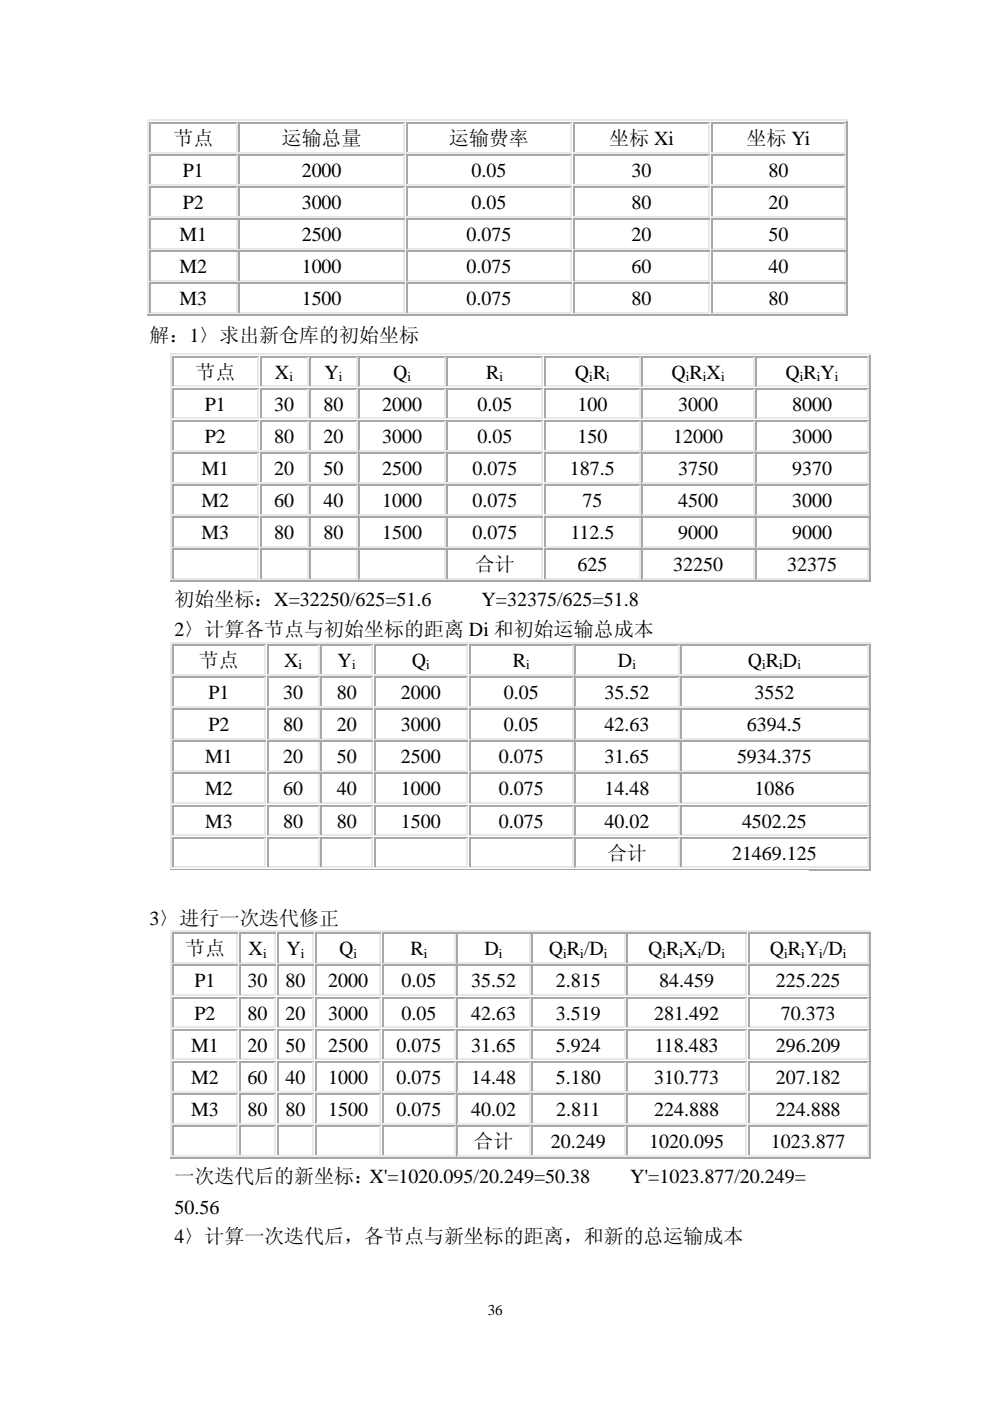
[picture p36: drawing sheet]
<svg xmlns="http://www.w3.org/2000/svg" width="210mm" height="297mm" viewBox="0 0 210 297" stroke-linecap="round" stroke-linejoin="round" font-family="sans-serif">
<defs><g id="words">
<g font-size="4.2">
<text x="36.8" y="30.7">节点</text>
<text x="59.7" y="30.7">运输总量</text>
<text x="95.2" y="30.7">运输费率</text>
<text x="129.2" y="30.7">坐标 Xi</text>
<text x="158.3" y="30.7">坐标 Yi</text>
<text x="38.8" y="37.5">P1</text>
<text x="64" y="37.5">2000</text>
<text x="100" y="37.5">0.05</text>
<text x="133.9" y="37.5">30</text>
<text x="163" y="37.5">80</text>
<text x="38.8" y="44.3">P2</text>
<text x="64" y="44.3">3000</text>
<text x="100" y="44.3">0.05</text>
<text x="133.9" y="44.3">80</text>
<text x="163" y="44.3">20</text>
<text x="38.1" y="51.1">M1</text>
<text x="64" y="51.1">2500</text>
<text x="98.9" y="51.1">0.075</text>
<text x="133.9" y="51.1">20</text>
<text x="163" y="51.1">50</text>
<text x="38.1" y="57.9">M2</text>
<text x="64" y="57.9">1000</text>
<text x="98.9" y="57.9">0.075</text>
<text x="133.9" y="57.9">60</text>
<text x="163" y="57.9">40</text>
<text x="38.1" y="64.7">M3</text>
<text x="64" y="64.7">1500</text>
<text x="98.9" y="64.7">0.075</text>
<text x="133.9" y="64.7">80</text>
<text x="163" y="64.7">80</text>
<text x="31.7" y="72.4">解：1〉求出新仓库的初始坐标</text>
<text x="41.4" y="80.3">节点</text>
<text x="58.3" y="80.3">X</text>
<text x="68.8" y="80.3">Y</text>
<text x="83.3" y="80.3">Q</text>
<text x="103.1" y="80.3">R</text>
<text x="121.9" y="80.3">Q R</text>
<text x="142.4" y="80.3">Q R X</text>
<text x="166.5" y="80.3">Q R Y</text>
<text x="43.4" y="87.1">P1</text>
<text x="58.1" y="87.1">30</text>
<text x="68.6" y="87.1">80</text>
<text x="81" y="87.1">2000</text>
<text x="101.2" y="87.1">0.05</text>
<text x="122.4" y="87.1">100</text>
<text x="143.8" y="87.1">3000</text>
<text x="167.9" y="87.1">8000</text>
<text x="43.4" y="93.9">P2</text>
<text x="58.1" y="93.9">80</text>
<text x="68.6" y="93.9">20</text>
<text x="81" y="93.9">3000</text>
<text x="101.2" y="93.9">0.05</text>
<text x="122.4" y="93.9">150</text>
<text x="142.7" y="93.9">12000</text>
<text x="167.9" y="93.9">3000</text>
<text x="42.7" y="100.7">M1</text>
<text x="58.1" y="100.7">20</text>
<text x="68.6" y="100.7">50</text>
<text x="81" y="100.7">2500</text>
<text x="100.2" y="100.7">0.075</text>
<text x="120.9" y="100.7">187.5</text>
<text x="143.8" y="100.7">3750</text>
<text x="167.9" y="100.7">9370</text>
<text x="42.7" y="107.5">M2</text>
<text x="58.1" y="107.5">60</text>
<text x="68.6" y="107.5">40</text>
<text x="81" y="107.5">1000</text>
<text x="100.2" y="107.5">0.075</text>
<text x="123.5" y="107.5">75</text>
<text x="143.8" y="107.5">4500</text>
<text x="167.9" y="107.5">3000</text>
<text x="42.7" y="114.3">M3</text>
<text x="58.1" y="114.3">80</text>
<text x="68.6" y="114.3">80</text>
<text x="81" y="114.3">1500</text>
<text x="100.2" y="114.3">0.075</text>
<text x="120.9" y="114.3">112.5</text>
<text x="143.8" y="114.3">9000</text>
<text x="167.9" y="114.3">9000</text>
<text x="100.7" y="121.1">合计</text>
<text x="122.4" y="121.1">625</text>
<text x="142.7" y="121.1">32250</text>
<text x="166.9" y="121.1">32375</text>
<text x="37" y="128.5">初始坐标：X=32250/625=51.6</text>
<text x="102.1" y="128.5">Y=32375/625=51.8</text>
<text x="37" y="134.9">2〉计算各节点与初始坐标的距离 Di 和初始运输总成本</text>
<text x="42.2" y="141.4">节点</text>
<text x="60.3" y="141.4">X</text>
<text x="71.6" y="141.4">Y</text>
<text x="87.3" y="141.4">Q</text>
<text x="108.7" y="141.4">R</text>
<text x="131" y="141.4">D</text>
<text x="158.6" y="141.4">Q R D</text>
<text x="44.2" y="148.2">P1</text>
<text x="60.1" y="148.2">30</text>
<text x="71.4" y="148.2">80</text>
<text x="85" y="148.2">2000</text>
<text x="106.8" y="148.2">0.05</text>
<text x="128.2" y="148.2">35.52</text>
<text x="160" y="148.2">3552</text>
<text x="44.2" y="155">P2</text>
<text x="60.1" y="155">80</text>
<text x="71.4" y="155">20</text>
<text x="85" y="155">3000</text>
<text x="106.8" y="155">0.05</text>
<text x="128.2" y="155">42.63</text>
<text x="158.4" y="155">6394.5</text>
<text x="43.5" y="161.8">M1</text>
<text x="60.1" y="161.8">20</text>
<text x="71.4" y="161.8">50</text>
<text x="85" y="161.8">2500</text>
<text x="105.8" y="161.8">0.075</text>
<text x="128.2" y="161.8">31.65</text>
<text x="156.3" y="161.8">5934.375</text>
<text x="43.5" y="168.6">M2</text>
<text x="60.1" y="168.6">60</text>
<text x="71.4" y="168.6">40</text>
<text x="85" y="168.6">1000</text>
<text x="105.8" y="168.6">0.075</text>
<text x="128.2" y="168.6">14.48</text>
<text x="160" y="168.6">1086</text>
<text x="43.5" y="175.5">M3</text>
<text x="60.1" y="175.5">80</text>
<text x="71.4" y="175.5">80</text>
<text x="85" y="175.5">1500</text>
<text x="105.8" y="175.5">0.075</text>
<text x="128.2" y="175.5">40.02</text>
<text x="157.3" y="175.5">4502.25</text>
<text x="128.7" y="182.3">合计</text>
<text x="155.2" y="182.3">21469.125</text>
<text x="31.7" y="196">3〉进行一次迭代修正</text>
<text x="39.2" y="202.5">节点</text>
<text x="52.7" y="202.5">X</text>
<text x="60.7" y="202.5">Y</text>
<text x="71.9" y="202.5">Q</text>
<text x="87" y="202.5">R</text>
<text x="102.7" y="202.5">D</text>
<text x="116.4" y="202.5">Q R /D</text>
<text x="137.4" y="202.5">Q R X /D</text>
<text x="163.2" y="202.5">Q R Y /D</text>
<text x="41.2" y="209.4">P1</text>
<text x="52.5" y="209.4">30</text>
<text x="60.5" y="209.4">80</text>
<text x="69.6" y="209.4">2000</text>
<text x="85.1" y="209.4">0.05</text>
<text x="99.9" y="209.4">35.52</text>
<text x="117.8" y="209.4">2.815</text>
<text x="139.7" y="209.4">84.459</text>
<text x="164.5" y="209.4">225.225</text>
<text x="41.2" y="216.2">P2</text>
<text x="52.5" y="216.2">80</text>
<text x="60.5" y="216.2">20</text>
<text x="69.6" y="216.2">3000</text>
<text x="85.1" y="216.2">0.05</text>
<text x="99.9" y="216.2">42.63</text>
<text x="117.8" y="216.2">3.519</text>
<text x="138.7" y="216.2">281.492</text>
<text x="165.5" y="216.2">70.373</text>
<text x="40.5" y="223">M1</text>
<text x="52.5" y="223">20</text>
<text x="60.5" y="223">50</text>
<text x="69.6" y="223">2500</text>
<text x="84.1" y="223">0.075</text>
<text x="99.9" y="223">31.65</text>
<text x="117.8" y="223">5.924</text>
<text x="138.8" y="223">118.483</text>
<text x="164.5" y="223">296.209</text>
<text x="40.5" y="229.8">M2</text>
<text x="52.5" y="229.8">60</text>
<text x="60.5" y="229.8">40</text>
<text x="69.6" y="229.8">1000</text>
<text x="84.1" y="229.8">0.075</text>
<text x="99.9" y="229.8">14.48</text>
<text x="117.8" y="229.8">5.180</text>
<text x="138.7" y="229.8">310.773</text>
<text x="164.5" y="229.8">207.182</text>
<text x="40.5" y="236.6">M3</text>
<text x="52.5" y="236.6">80</text>
<text x="60.5" y="236.6">80</text>
<text x="69.6" y="236.6">1500</text>
<text x="84.1" y="236.6">0.075</text>
<text x="99.9" y="236.6">40.02</text>
<text x="117.9" y="236.6">2.811</text>
<text x="138.7" y="236.6">224.888</text>
<text x="164.5" y="236.6">224.888</text>
<text x="100.4" y="243.4">合计</text>
<text x="116.8" y="243.4">20.249</text>
<text x="137.6" y="243.4">1020.095</text>
<text x="163.4" y="243.4">1023.877</text>
<text x="37" y="250.8">一次迭代后的新坐标：X'=1020.095/20.249=50.38</text>
<text x="133.6" y="250.8">Y'=1023.877/20.249=</text>
<text x="37" y="257.5">50.56</text>
<text x="37" y="263.5">4〉计算一次迭代后，各节点与新坐标的距离，和新的总运输成本</text>
</g>
<text font-size="3.2" x="103.4" y="278.8">36</text>
<g font-size="2.8">
<text x="61.4" y="80.8">i</text>
<text x="71.8" y="80.8">i</text>
<text x="86.4" y="80.8">i</text>
<text x="105.9" y="80.8">i</text>
<text x="124.9" y="80.8">i</text>
<text x="128.6" y="80.8">i</text>
<text x="145.4" y="80.8">i</text>
<text x="149" y="80.8">i</text>
<text x="152.9" y="80.8">i</text>
<text x="169.6" y="80.8">i</text>
<text x="173.2" y="80.8">i</text>
<text x="177" y="80.8">i</text>
<text x="63.3" y="141.9">i</text>
<text x="74.6" y="141.9">i</text>
<text x="90.4" y="141.9">i</text>
<text x="111.6" y="141.9">i</text>
<text x="134.1" y="141.9">i</text>
<text x="161.6" y="141.9">i</text>
<text x="165.2" y="141.9">i</text>
<text x="169.1" y="141.9">i</text>
<text x="55.8" y="203.1">i</text>
<text x="63.8" y="203.1">i</text>
<text x="74.9" y="203.1">i</text>
<text x="89.8" y="203.1">i</text>
<text x="105.8" y="203.1">i</text>
<text x="119.4" y="203.1">i</text>
<text x="123" y="203.1">i</text>
<text x="128.1" y="203.1">i</text>
<text x="140.5" y="203.1">i</text>
<text x="144.1" y="203.1">i</text>
<text x="147.9" y="203.1">i</text>
<text x="152.9" y="203.1">i</text>
<text x="166.3" y="203.1">i</text>
<text x="169.9" y="203.1">i</text>
<text x="173.7" y="203.1">i</text>
<text x="178.7" y="203.1">i</text>
</g>
</g></defs>
<path d="M31.3 25.4h.3v1h-.3z" fill="#e8e8e8"/>
<path d="M31.3 25.5h148.2" fill="none" stroke="#e8e8e8" stroke-width=".26"/>
<path d="M179.5 25.4h.2v1h-.2z" fill="#a7a7a7"/>
<path d="M179.5 25.4h.2v.3h-.2z" fill="#e8e8e8"/>
<path d="M31.7 25.9h.2v.3h-.2z" fill="#a7a7a7"/>
<path d="M31.7 26h18.4" fill="none" stroke="#a7a7a7" stroke-width=".26"/>
<path d="M50.1 25.9h.2v.3h-.2z" fill="#e8e8e8"/>
<g fill="#a7a7a7">
<path d="M50.1 25.9h.2v.3h-.2z"/>
<path d="M31.7 32.2h.2v.3h-.2z"/>
</g>
<path d="M31.7 32.3h18.6" fill="none" stroke="#e8e8e8" stroke-width=".26"/>
<path d="M50.1 32.2h.2v.3h-.2z" fill="#e8e8e8"/>
<path d="M31.8 26.2v6" fill="none" stroke="#a7a7a7" stroke-width=".26"/>
<path d="M31.4 26.4v6.2M50.2 26.2v6" fill="none" stroke="#e8e8e8" stroke-width=".26"/>
<path d="M50.6 25.9h.3v.3h-.3z" fill="#a7a7a7"/>
<path d="M50.6 26h34.9" fill="none" stroke="#a7a7a7" stroke-width=".26"/>
<path d="M85.5 25.9h.3v.3h-.3z" fill="#e8e8e8"/>
<g fill="#a7a7a7">
<path d="M85.5 25.9h.3v.3h-.3z"/>
<path d="M50.6 32.2h.3v.3h-.3z"/>
</g>
<path d="M50.6 32.3h35.2" fill="none" stroke="#e8e8e8" stroke-width=".26"/>
<path d="M85.5 32.2h.3v.3h-.3z" fill="#e8e8e8"/>
<path d="M50.7 26.2v6" fill="none" stroke="#a7a7a7" stroke-width=".26"/>
<path d="M85.7 26.2v6" fill="none" stroke="#e8e8e8" stroke-width=".26"/>
<path d="M86.1 25.9h.2v.3h-.2z" fill="#a7a7a7"/>
<path d="M86.1 26h34.9" fill="none" stroke="#a7a7a7" stroke-width=".26"/>
<path d="M121 25.9h.3v.3h-.3z" fill="#e8e8e8"/>
<g fill="#a7a7a7">
<path d="M121 25.9h.3v.3h-.3z"/>
<path d="M86.1 32.2h.2v.3h-.2z"/>
</g>
<path d="M86.1 32.3h35.2" fill="none" stroke="#e8e8e8" stroke-width=".26"/>
<path d="M121 32.2h.3v.3h-.3z" fill="#e8e8e8"/>
<path d="M86.2 26.2v6" fill="none" stroke="#a7a7a7" stroke-width=".26"/>
<path d="M121.2 26.2v6" fill="none" stroke="#e8e8e8" stroke-width=".26"/>
<path d="M121.5 25.9h.3v.3h-.3z" fill="#a7a7a7"/>
<path d="M121.5 26h28.8" fill="none" stroke="#a7a7a7" stroke-width=".26"/>
<path d="M150.3 25.9h.2v.3h-.2z" fill="#e8e8e8"/>
<g fill="#a7a7a7">
<path d="M150.3 25.9h.2v.3h-.2z"/>
<path d="M121.5 32.2h.3v.3h-.3z"/>
</g>
<path d="M121.5 32.3h29" fill="none" stroke="#e8e8e8" stroke-width=".26"/>
<path d="M150.3 32.2h.2v.3h-.2z" fill="#e8e8e8"/>
<path d="M121.7 26.2v6" fill="none" stroke="#a7a7a7" stroke-width=".26"/>
<path d="M150.4 26.2v6" fill="none" stroke="#e8e8e8" stroke-width=".26"/>
<path d="M150.8 25.9h.3v.3h-.3z" fill="#a7a7a7"/>
<path d="M150.8 26h28.3" fill="none" stroke="#a7a7a7" stroke-width=".26"/>
<path d="M179.1 25.9h.3v.3h-.3z" fill="#e8e8e8"/>
<g fill="#a7a7a7">
<path d="M179.1 25.9h.3v.3h-.3z"/>
<path d="M150.8 32.2h.3v.3h-.3z"/>
</g>
<path d="M150.8 32.3h28.6" fill="none" stroke="#e8e8e8" stroke-width=".26"/>
<path d="M179.1 32.2h.3v.3h-.3z" fill="#e8e8e8"/>
<path d="M150.9 26.2v6M179.6 26.4v6.2" fill="none" stroke="#a7a7a7" stroke-width=".26"/>
<path d="M179.2 26.2v6" fill="none" stroke="#e8e8e8" stroke-width=".26"/>
<path d="M31.3 32.6h.3v.7h-.3z" fill="#e8e8e8"/>
<g fill="#a7a7a7">
<path d="M179.5 32.6h.2v.7h-.2z"/>
<path d="M31.7 32.7h.2v.3h-.2z"/>
</g>
<path d="M31.7 32.9h18.4" fill="none" stroke="#a7a7a7" stroke-width=".26"/>
<path d="M50.1 32.7h.2v.3h-.2z" fill="#e8e8e8"/>
<g fill="#a7a7a7">
<path d="M50.1 32.7h.2v.3h-.2z"/>
<path d="M31.7 39h.2v.3h-.2z"/>
</g>
<path d="M31.7 39.1h18.6" fill="none" stroke="#e8e8e8" stroke-width=".26"/>
<path d="M50.1 39h.2v.3h-.2z" fill="#e8e8e8"/>
<path d="M31.8 33v6" fill="none" stroke="#a7a7a7" stroke-width=".26"/>
<path d="M31.4 33.3v6.1M50.2 33v6" fill="none" stroke="#e8e8e8" stroke-width=".26"/>
<path d="M50.6 32.7h.3v.3h-.3z" fill="#a7a7a7"/>
<path d="M50.6 32.9h34.9" fill="none" stroke="#a7a7a7" stroke-width=".26"/>
<path d="M85.5 32.7h.3v.3h-.3z" fill="#e8e8e8"/>
<g fill="#a7a7a7">
<path d="M85.5 32.7h.3v.3h-.3z"/>
<path d="M50.6 39h.3v.3h-.3z"/>
</g>
<path d="M50.6 39.1h35.2" fill="none" stroke="#e8e8e8" stroke-width=".26"/>
<path d="M85.5 39h.3v.3h-.3z" fill="#e8e8e8"/>
<path d="M50.7 33v6" fill="none" stroke="#a7a7a7" stroke-width=".26"/>
<path d="M85.7 33v6" fill="none" stroke="#e8e8e8" stroke-width=".26"/>
<path d="M86.1 32.7h.2v.3h-.2z" fill="#a7a7a7"/>
<path d="M86.1 32.9h34.9" fill="none" stroke="#a7a7a7" stroke-width=".26"/>
<path d="M121 32.7h.3v.3h-.3z" fill="#e8e8e8"/>
<g fill="#a7a7a7">
<path d="M121 32.7h.3v.3h-.3z"/>
<path d="M86.1 39h.2v.3h-.2z"/>
</g>
<path d="M86.1 39.1h35.2" fill="none" stroke="#e8e8e8" stroke-width=".26"/>
<path d="M121 39h.3v.3h-.3z" fill="#e8e8e8"/>
<path d="M86.2 33v6" fill="none" stroke="#a7a7a7" stroke-width=".26"/>
<path d="M121.2 33v6" fill="none" stroke="#e8e8e8" stroke-width=".26"/>
<path d="M121.5 32.7h.3v.3h-.3z" fill="#a7a7a7"/>
<path d="M121.5 32.9h28.8" fill="none" stroke="#a7a7a7" stroke-width=".26"/>
<path d="M150.3 32.7h.2v.3h-.2z" fill="#e8e8e8"/>
<g fill="#a7a7a7">
<path d="M150.3 32.7h.2v.3h-.2z"/>
<path d="M121.5 39h.3v.3h-.3z"/>
</g>
<path d="M121.5 39.1h29" fill="none" stroke="#e8e8e8" stroke-width=".26"/>
<path d="M150.3 39h.2v.3h-.2z" fill="#e8e8e8"/>
<path d="M121.7 33v6" fill="none" stroke="#a7a7a7" stroke-width=".26"/>
<path d="M150.4 33v6" fill="none" stroke="#e8e8e8" stroke-width=".26"/>
<path d="M150.8 32.7h.3v.3h-.3z" fill="#a7a7a7"/>
<path d="M150.8 32.9h28.3" fill="none" stroke="#a7a7a7" stroke-width=".26"/>
<path d="M179.1 32.7h.3v.3h-.3z" fill="#e8e8e8"/>
<g fill="#a7a7a7">
<path d="M179.1 32.7h.3v.3h-.3z"/>
<path d="M150.8 39h.3v.3h-.3z"/>
</g>
<path d="M150.8 39.1h28.6" fill="none" stroke="#e8e8e8" stroke-width=".26"/>
<path d="M179.1 39h.3v.3h-.3z" fill="#e8e8e8"/>
<path d="M150.9 33v6M179.6 33.3v6.1" fill="none" stroke="#a7a7a7" stroke-width=".26"/>
<path d="M179.2 33v6" fill="none" stroke="#e8e8e8" stroke-width=".26"/>
<path d="M31.3 39.4h.3v.7h-.3z" fill="#e8e8e8"/>
<g fill="#a7a7a7">
<path d="M179.5 39.4h.2v.7h-.2z"/>
<path d="M31.7 39.5h.2v.3h-.2z"/>
</g>
<path d="M31.7 39.7h18.4" fill="none" stroke="#a7a7a7" stroke-width=".26"/>
<path d="M50.1 39.5h.2v.3h-.2z" fill="#e8e8e8"/>
<g fill="#a7a7a7">
<path d="M50.1 39.5h.2v.3h-.2z"/>
<path d="M31.7 45.8h.2v.3h-.2z"/>
</g>
<path d="M31.7 46h18.6" fill="none" stroke="#e8e8e8" stroke-width=".26"/>
<path d="M50.1 45.8h.2v.3h-.2z" fill="#e8e8e8"/>
<path d="M31.8 39.8v6" fill="none" stroke="#a7a7a7" stroke-width=".26"/>
<path d="M50.2 39.8v6M31.4 40.1v6.1" fill="none" stroke="#e8e8e8" stroke-width=".26"/>
<path d="M50.6 39.5h.3v.3h-.3z" fill="#a7a7a7"/>
<path d="M50.6 39.7h34.9" fill="none" stroke="#a7a7a7" stroke-width=".26"/>
<path d="M85.5 39.5h.3v.3h-.3z" fill="#e8e8e8"/>
<g fill="#a7a7a7">
<path d="M85.5 39.5h.3v.3h-.3z"/>
<path d="M50.6 45.8h.3v.3h-.3z"/>
</g>
<path d="M50.6 46h35.2" fill="none" stroke="#e8e8e8" stroke-width=".26"/>
<path d="M85.5 45.8h.3v.3h-.3z" fill="#e8e8e8"/>
<path d="M50.7 39.8v6" fill="none" stroke="#a7a7a7" stroke-width=".26"/>
<path d="M85.7 39.8v6" fill="none" stroke="#e8e8e8" stroke-width=".26"/>
<path d="M86.1 39.5h.2v.3h-.2z" fill="#a7a7a7"/>
<path d="M86.1 39.7h34.9" fill="none" stroke="#a7a7a7" stroke-width=".26"/>
<path d="M121 39.5h.3v.3h-.3z" fill="#e8e8e8"/>
<g fill="#a7a7a7">
<path d="M121 39.5h.3v.3h-.3z"/>
<path d="M86.1 45.8h.2v.3h-.2z"/>
</g>
<path d="M86.1 46h35.2" fill="none" stroke="#e8e8e8" stroke-width=".26"/>
<path d="M121 45.8h.3v.3h-.3z" fill="#e8e8e8"/>
<path d="M86.2 39.8v6" fill="none" stroke="#a7a7a7" stroke-width=".26"/>
<path d="M121.2 39.8v6" fill="none" stroke="#e8e8e8" stroke-width=".26"/>
<path d="M121.5 39.5h.3v.3h-.3z" fill="#a7a7a7"/>
<path d="M121.5 39.7h28.8" fill="none" stroke="#a7a7a7" stroke-width=".26"/>
<path d="M150.3 39.5h.2v.3h-.2z" fill="#e8e8e8"/>
<g fill="#a7a7a7">
<path d="M150.3 39.5h.2v.3h-.2z"/>
<path d="M121.5 45.8h.3v.3h-.3z"/>
</g>
<path d="M121.5 46h29" fill="none" stroke="#e8e8e8" stroke-width=".26"/>
<path d="M150.3 45.8h.2v.3h-.2z" fill="#e8e8e8"/>
<path d="M121.7 39.8v6" fill="none" stroke="#a7a7a7" stroke-width=".26"/>
<path d="M150.4 39.8v6" fill="none" stroke="#e8e8e8" stroke-width=".26"/>
<path d="M150.8 39.5h.3v.3h-.3z" fill="#a7a7a7"/>
<path d="M150.8 39.7h28.3" fill="none" stroke="#a7a7a7" stroke-width=".26"/>
<path d="M179.1 39.5h.3v.3h-.3z" fill="#e8e8e8"/>
<g fill="#a7a7a7">
<path d="M179.1 39.5h.3v.3h-.3z"/>
<path d="M150.8 45.8h.3v.3h-.3z"/>
</g>
<path d="M150.8 46h28.6" fill="none" stroke="#e8e8e8" stroke-width=".26"/>
<path d="M179.1 45.8h.3v.3h-.3z" fill="#e8e8e8"/>
<path d="M150.9 39.8v6M179.6 40.1v6.1" fill="none" stroke="#a7a7a7" stroke-width=".26"/>
<path d="M179.2 39.8v6" fill="none" stroke="#e8e8e8" stroke-width=".26"/>
<path d="M31.3 46.2h.3v.7h-.3z" fill="#e8e8e8"/>
<g fill="#a7a7a7">
<path d="M179.5 46.2h.2v.7h-.2z"/>
<path d="M31.7 46.3h.2v.3h-.2z"/>
</g>
<path d="M31.7 46.5h18.4" fill="none" stroke="#a7a7a7" stroke-width=".26"/>
<path d="M50.1 46.3h.2v.3h-.2z" fill="#e8e8e8"/>
<g fill="#a7a7a7">
<path d="M50.1 46.3h.2v.3h-.2z"/>
<path d="M31.7 52.6h.2v.3h-.2z"/>
</g>
<path d="M31.7 52.8h18.6" fill="none" stroke="#e8e8e8" stroke-width=".26"/>
<path d="M50.1 52.6h.2v.3h-.2z" fill="#e8e8e8"/>
<path d="M31.8 46.6v6" fill="none" stroke="#a7a7a7" stroke-width=".26"/>
<path d="M31.4 46.9v6.1M50.2 46.6v6" fill="none" stroke="#e8e8e8" stroke-width=".26"/>
<path d="M50.6 46.3h.3v.3h-.3z" fill="#a7a7a7"/>
<path d="M50.6 46.5h34.9" fill="none" stroke="#a7a7a7" stroke-width=".26"/>
<path d="M85.5 46.3h.3v.3h-.3z" fill="#e8e8e8"/>
<g fill="#a7a7a7">
<path d="M85.5 46.3h.3v.3h-.3z"/>
<path d="M50.6 52.6h.3v.3h-.3z"/>
</g>
<path d="M50.6 52.8h35.2" fill="none" stroke="#e8e8e8" stroke-width=".26"/>
<path d="M85.5 52.6h.3v.3h-.3z" fill="#e8e8e8"/>
<path d="M50.7 46.6v6" fill="none" stroke="#a7a7a7" stroke-width=".26"/>
<path d="M85.7 46.6v6" fill="none" stroke="#e8e8e8" stroke-width=".26"/>
<path d="M86.1 46.3h.2v.3h-.2z" fill="#a7a7a7"/>
<path d="M86.1 46.5h34.9" fill="none" stroke="#a7a7a7" stroke-width=".26"/>
<path d="M121 46.3h.3v.3h-.3z" fill="#e8e8e8"/>
<g fill="#a7a7a7">
<path d="M121 46.3h.3v.3h-.3z"/>
<path d="M86.1 52.6h.2v.3h-.2z"/>
</g>
<path d="M86.1 52.8h35.2" fill="none" stroke="#e8e8e8" stroke-width=".26"/>
<path d="M121 52.6h.3v.3h-.3z" fill="#e8e8e8"/>
<path d="M86.2 46.6v6" fill="none" stroke="#a7a7a7" stroke-width=".26"/>
<path d="M121.2 46.6v6" fill="none" stroke="#e8e8e8" stroke-width=".26"/>
<path d="M121.5 46.3h.3v.3h-.3z" fill="#a7a7a7"/>
<path d="M121.5 46.5h28.8" fill="none" stroke="#a7a7a7" stroke-width=".26"/>
<path d="M150.3 46.3h.2v.3h-.2z" fill="#e8e8e8"/>
<g fill="#a7a7a7">
<path d="M150.3 46.3h.2v.3h-.2z"/>
<path d="M121.5 52.6h.3v.3h-.3z"/>
</g>
<path d="M121.5 52.8h29" fill="none" stroke="#e8e8e8" stroke-width=".26"/>
<path d="M150.3 52.6h.2v.3h-.2z" fill="#e8e8e8"/>
<path d="M121.7 46.6v6" fill="none" stroke="#a7a7a7" stroke-width=".26"/>
<path d="M150.4 46.6v6" fill="none" stroke="#e8e8e8" stroke-width=".26"/>
<path d="M150.8 46.3h.3v.3h-.3z" fill="#a7a7a7"/>
<path d="M150.8 46.5h28.3" fill="none" stroke="#a7a7a7" stroke-width=".26"/>
<path d="M179.1 46.3h.3v.3h-.3z" fill="#e8e8e8"/>
<g fill="#a7a7a7">
<path d="M179.1 46.3h.3v.3h-.3z"/>
<path d="M150.8 52.6h.3v.3h-.3z"/>
</g>
<path d="M150.8 52.8h28.6" fill="none" stroke="#e8e8e8" stroke-width=".26"/>
<path d="M179.1 52.6h.3v.3h-.3z" fill="#e8e8e8"/>
<path d="M150.9 46.6v6M179.6 46.9v6.1" fill="none" stroke="#a7a7a7" stroke-width=".26"/>
<path d="M179.2 46.6v6" fill="none" stroke="#e8e8e8" stroke-width=".26"/>
<path d="M31.3 53h.3v.7h-.3z" fill="#e8e8e8"/>
<g fill="#a7a7a7">
<path d="M179.5 53h.2v.7h-.2z"/>
<path d="M31.7 53.1h.2v.3h-.2z"/>
</g>
<path d="M31.7 53.3h18.4" fill="none" stroke="#a7a7a7" stroke-width=".26"/>
<path d="M50.1 53.1h.2v.3h-.2z" fill="#e8e8e8"/>
<g fill="#a7a7a7">
<path d="M50.1 53.1h.2v.3h-.2z"/>
<path d="M31.7 59.4h.2v.3h-.2z"/>
</g>
<path d="M31.7 59.6h18.6" fill="none" stroke="#e8e8e8" stroke-width=".26"/>
<path d="M50.1 59.4h.2v.3h-.2z" fill="#e8e8e8"/>
<path d="M31.8 53.4v6" fill="none" stroke="#a7a7a7" stroke-width=".26"/>
<path d="M31.4 53.7v6.1M50.2 53.4v6" fill="none" stroke="#e8e8e8" stroke-width=".26"/>
<path d="M50.6 53.1h.3v.3h-.3z" fill="#a7a7a7"/>
<path d="M50.6 53.3h34.9" fill="none" stroke="#a7a7a7" stroke-width=".26"/>
<path d="M85.5 53.1h.3v.3h-.3z" fill="#e8e8e8"/>
<g fill="#a7a7a7">
<path d="M85.5 53.1h.3v.3h-.3z"/>
<path d="M50.6 59.4h.3v.3h-.3z"/>
</g>
<path d="M50.6 59.6h35.2" fill="none" stroke="#e8e8e8" stroke-width=".26"/>
<path d="M85.5 59.4h.3v.3h-.3z" fill="#e8e8e8"/>
<path d="M50.7 53.4v6" fill="none" stroke="#a7a7a7" stroke-width=".26"/>
<path d="M85.7 53.4v6" fill="none" stroke="#e8e8e8" stroke-width=".26"/>
<path d="M86.1 53.1h.2v.3h-.2z" fill="#a7a7a7"/>
<path d="M86.1 53.3h34.9" fill="none" stroke="#a7a7a7" stroke-width=".26"/>
<path d="M121 53.1h.3v.3h-.3z" fill="#e8e8e8"/>
<g fill="#a7a7a7">
<path d="M121 53.1h.3v.3h-.3z"/>
<path d="M86.1 59.4h.2v.3h-.2z"/>
</g>
<path d="M86.1 59.6h35.2" fill="none" stroke="#e8e8e8" stroke-width=".26"/>
<path d="M121 59.4h.3v.3h-.3z" fill="#e8e8e8"/>
<path d="M86.2 53.4v6" fill="none" stroke="#a7a7a7" stroke-width=".26"/>
<path d="M121.2 53.4v6" fill="none" stroke="#e8e8e8" stroke-width=".26"/>
<path d="M121.5 53.1h.3v.3h-.3z" fill="#a7a7a7"/>
<path d="M121.5 53.3h28.8" fill="none" stroke="#a7a7a7" stroke-width=".26"/>
<path d="M150.3 53.1h.2v.3h-.2z" fill="#e8e8e8"/>
<g fill="#a7a7a7">
<path d="M150.3 53.1h.2v.3h-.2z"/>
<path d="M121.5 59.4h.3v.3h-.3z"/>
</g>
<path d="M121.5 59.6h29" fill="none" stroke="#e8e8e8" stroke-width=".26"/>
<path d="M150.3 59.4h.2v.3h-.2z" fill="#e8e8e8"/>
<path d="M121.7 53.4v6" fill="none" stroke="#a7a7a7" stroke-width=".26"/>
<path d="M150.4 53.4v6" fill="none" stroke="#e8e8e8" stroke-width=".26"/>
<path d="M150.8 53.1h.3v.3h-.3z" fill="#a7a7a7"/>
<path d="M150.8 53.3h28.3" fill="none" stroke="#a7a7a7" stroke-width=".26"/>
<path d="M179.1 53.1h.3v.3h-.3z" fill="#e8e8e8"/>
<g fill="#a7a7a7">
<path d="M179.1 53.1h.3v.3h-.3z"/>
<path d="M150.8 59.4h.3v.3h-.3z"/>
</g>
<path d="M150.8 59.6h28.6" fill="none" stroke="#e8e8e8" stroke-width=".26"/>
<path d="M179.1 59.4h.3v.3h-.3z" fill="#e8e8e8"/>
<path d="M150.9 53.4v6M179.6 53.7v6.1" fill="none" stroke="#a7a7a7" stroke-width=".26"/>
<path d="M179.2 53.4v6" fill="none" stroke="#e8e8e8" stroke-width=".26"/>
<path d="M31.3 59.8h.3v.7h-.3z" fill="#e8e8e8"/>
<g fill="#a7a7a7">
<path d="M179.5 59.8h.2v.7h-.2z"/>
<path d="M31.7 60h.2v.2h-.2z"/>
</g>
<path d="M31.7 60.1h18.4" fill="none" stroke="#a7a7a7" stroke-width=".26"/>
<path d="M50.1 60h.2v.2h-.2z" fill="#e8e8e8"/>
<g fill="#a7a7a7">
<path d="M50.1 60h.2v.2h-.2z"/>
<path d="M31.7 66.3h.2v.2h-.2z"/>
</g>
<path d="M31.7 66.4h18.6" fill="none" stroke="#e8e8e8" stroke-width=".26"/>
<path d="M50.1 66.3h.2v.2h-.2z" fill="#e8e8e8"/>
<path d="M31.3 66.9h19.2M31.8 60.2v6.1" fill="none" stroke="#a7a7a7" stroke-width=".26"/>
<path d="M31.4 60.5v6.5M50.2 60.2v6.1" fill="none" stroke="#e8e8e8" stroke-width=".26"/>
<path d="M50.6 60h.3v.2h-.3z" fill="#a7a7a7"/>
<path d="M50.6 60.1h34.9" fill="none" stroke="#a7a7a7" stroke-width=".26"/>
<path d="M85.5 60h.3v.2h-.3z" fill="#e8e8e8"/>
<g fill="#a7a7a7">
<path d="M85.5 60h.3v.2h-.3z"/>
<path d="M50.6 66.3h.3v.2h-.3z"/>
</g>
<path d="M50.6 66.4h35.2" fill="none" stroke="#e8e8e8" stroke-width=".26"/>
<path d="M85.5 66.3h.3v.2h-.3z" fill="#e8e8e8"/>
<path d="M50.5 66.9h35.4M50.7 60.2v6.1" fill="none" stroke="#a7a7a7" stroke-width=".26"/>
<path d="M85.7 60.2v6.1" fill="none" stroke="#e8e8e8" stroke-width=".26"/>
<path d="M86.1 60h.2v.2h-.2z" fill="#a7a7a7"/>
<path d="M86.1 60.1h34.9" fill="none" stroke="#a7a7a7" stroke-width=".26"/>
<path d="M121 60h.3v.2h-.3z" fill="#e8e8e8"/>
<g fill="#a7a7a7">
<path d="M121 60h.3v.2h-.3z"/>
<path d="M86.1 66.3h.2v.2h-.2z"/>
</g>
<path d="M86.1 66.4h35.2" fill="none" stroke="#e8e8e8" stroke-width=".26"/>
<path d="M121 66.3h.3v.2h-.3z" fill="#e8e8e8"/>
<path d="M85.9 66.9h35.5M86.2 60.2v6.1" fill="none" stroke="#a7a7a7" stroke-width=".26"/>
<path d="M121.2 60.2v6.1" fill="none" stroke="#e8e8e8" stroke-width=".26"/>
<path d="M121.5 60h.3v.2h-.3z" fill="#a7a7a7"/>
<path d="M121.5 60.1h28.8" fill="none" stroke="#a7a7a7" stroke-width=".26"/>
<path d="M150.3 60h.2v.2h-.2z" fill="#e8e8e8"/>
<g fill="#a7a7a7">
<path d="M150.3 60h.2v.2h-.2z"/>
<path d="M121.5 66.3h.3v.2h-.3z"/>
</g>
<path d="M121.5 66.4h29" fill="none" stroke="#e8e8e8" stroke-width=".26"/>
<path d="M150.3 66.3h.2v.2h-.2z" fill="#e8e8e8"/>
<path d="M121.4 66.9h29.3M121.7 60.2v6.1" fill="none" stroke="#a7a7a7" stroke-width=".26"/>
<path d="M150.4 60.2v6.1" fill="none" stroke="#e8e8e8" stroke-width=".26"/>
<path d="M150.8 60h.3v.2h-.3z" fill="#a7a7a7"/>
<path d="M150.8 60.1h28.3" fill="none" stroke="#a7a7a7" stroke-width=".26"/>
<path d="M179.1 60h.3v.2h-.3z" fill="#e8e8e8"/>
<g fill="#a7a7a7">
<path d="M179.1 60h.3v.2h-.3z"/>
<path d="M150.8 66.3h.3v.2h-.3z"/>
</g>
<path d="M150.8 66.4h28.6" fill="none" stroke="#e8e8e8" stroke-width=".26"/>
<path d="M179.1 66.3h.3v.2h-.3z" fill="#e8e8e8"/>
<path d="M150.7 66.9h28.8M150.9 60.2v6.1M179.6 60.5v6.5" fill="none" stroke="#a7a7a7" stroke-width=".26"/>
<path d="M179.2 60.2v6.1" fill="none" stroke="#e8e8e8" stroke-width=".26"/>
<path d="M179.5 66.8h.2v.2h-.2z" fill="#a7a7a7"/>
<g fill="#fff">
<path d="M28.4 67.3h145.8v7.4h-145.8z"/>
<path d="M28.1 67h.3v.3h-.3z"/>
<path d="M28.1 67h146.4v.3h-146.4z"/>
<path d="M174.2 67h.3v.3h-.3z"/>
<path d="M28.1 74.7h.3v.3h-.3z"/>
<path d="M28.1 74.7h146.4v.3h-146.4z"/>
<path d="M174.2 74.7h.3v.3h-.3z"/>
<path d="M28.1 67.3h.3v7.4h-.3z"/>
<path d="M174.2 67.3h.3v7.4h-.3z"/>
<path d="M36.5 123.4h134.9v6.4h-134.9z"/>
<path d="M36.5 129.8h134.9v6.3h-134.9z"/>
</g>
<path d="M36.1 136.1h.2v1h-.2z" fill="#e8e8e8"/>
<path d="M36.1 136.2h148.2" fill="none" stroke="#e8e8e8" stroke-width=".26"/>
<path d="M184.3 136.1h.2v1h-.2z" fill="#a7a7a7"/>
<path d="M184.3 136.1h.2v.3h-.2z" fill="#e8e8e8"/>
<path d="M36.5 136.6h.2v.3h-.2z" fill="#a7a7a7"/>
<path d="M36.5 136.7h19.6" fill="none" stroke="#a7a7a7" stroke-width=".26"/>
<path d="M56.1 136.6h.3v.3h-.3z" fill="#e8e8e8"/>
<g fill="#a7a7a7">
<path d="M56.1 136.6h.3v.3h-.3z"/>
<path d="M36.5 142.9h.2v.3h-.2z"/>
</g>
<path d="M36.5 143h19.9" fill="none" stroke="#e8e8e8" stroke-width=".26"/>
<path d="M56.1 142.9h.3v.3h-.3z" fill="#e8e8e8"/>
<path d="M36.6 136.9v6" fill="none" stroke="#a7a7a7" stroke-width=".26"/>
<path d="M36.2 137.1v6.2M56.3 136.9v6" fill="none" stroke="#e8e8e8" stroke-width=".26"/>
<path d="M56.6 136.6h.3v.3h-.3z" fill="#a7a7a7"/>
<path d="M56.6 136.7h10.8" fill="none" stroke="#a7a7a7" stroke-width=".26"/>
<path d="M67.4 136.6h.3v.3h-.3z" fill="#e8e8e8"/>
<g fill="#a7a7a7">
<path d="M67.4 136.6h.3v.3h-.3z"/>
<path d="M56.6 142.9h.3v.3h-.3z"/>
</g>
<path d="M56.6 143h11.1" fill="none" stroke="#e8e8e8" stroke-width=".26"/>
<path d="M67.4 142.9h.3v.3h-.3z" fill="#e8e8e8"/>
<path d="M56.8 136.9v6" fill="none" stroke="#a7a7a7" stroke-width=".26"/>
<path d="M67.6 136.9v6" fill="none" stroke="#e8e8e8" stroke-width=".26"/>
<path d="M68 136.6h.2v.3h-.2z" fill="#a7a7a7"/>
<path d="M68 136.7h10.8" fill="none" stroke="#a7a7a7" stroke-width=".26"/>
<path d="M78.8 136.6h.2v.3h-.2z" fill="#e8e8e8"/>
<g fill="#a7a7a7">
<path d="M78.8 136.6h.2v.3h-.2z"/>
<path d="M68 142.9h.2v.3h-.2z"/>
</g>
<path d="M68 143h11" fill="none" stroke="#e8e8e8" stroke-width=".26"/>
<path d="M78.8 142.9h.2v.3h-.2z" fill="#e8e8e8"/>
<path d="M68.1 136.9v6" fill="none" stroke="#a7a7a7" stroke-width=".26"/>
<path d="M78.9 136.9v6" fill="none" stroke="#e8e8e8" stroke-width=".26"/>
<path d="M79.3 136.6h.3v.3h-.3z" fill="#a7a7a7"/>
<path d="M79.3 136.7h19.7" fill="none" stroke="#a7a7a7" stroke-width=".26"/>
<path d="M99 136.6h.2v.3h-.2z" fill="#e8e8e8"/>
<g fill="#a7a7a7">
<path d="M99 136.6h.2v.3h-.2z"/>
<path d="M79.3 142.9h.3v.3h-.3z"/>
</g>
<path d="M79.3 143h19.9" fill="none" stroke="#e8e8e8" stroke-width=".26"/>
<path d="M99 142.9h.2v.3h-.2z" fill="#e8e8e8"/>
<path d="M79.4 136.9v6" fill="none" stroke="#a7a7a7" stroke-width=".26"/>
<path d="M99.1 136.9v6" fill="none" stroke="#e8e8e8" stroke-width=".26"/>
<path d="M99.5 136.6h.2v.3h-.2z" fill="#a7a7a7"/>
<path d="M99.5 136.7h21.9" fill="none" stroke="#a7a7a7" stroke-width=".26"/>
<path d="M121.4 136.6h.2v.3h-.2z" fill="#e8e8e8"/>
<g fill="#a7a7a7">
<path d="M121.4 136.6h.2v.3h-.2z"/>
<path d="M99.5 142.9h.2v.3h-.2z"/>
</g>
<path d="M99.5 143h22.1" fill="none" stroke="#e8e8e8" stroke-width=".26"/>
<path d="M121.4 142.9h.2v.3h-.2z" fill="#e8e8e8"/>
<path d="M99.6 136.9v6" fill="none" stroke="#a7a7a7" stroke-width=".26"/>
<path d="M121.5 136.9v6" fill="none" stroke="#e8e8e8" stroke-width=".26"/>
<path d="M121.9 136.6h.2v.3h-.2z" fill="#a7a7a7"/>
<path d="M121.9 136.7h21.9" fill="none" stroke="#a7a7a7" stroke-width=".26"/>
<path d="M143.8 136.6h.2v.3h-.2z" fill="#e8e8e8"/>
<g fill="#a7a7a7">
<path d="M143.8 136.6h.2v.3h-.2z"/>
<path d="M121.9 142.9h.2v.3h-.2z"/>
</g>
<path d="M121.9 143h22.1" fill="none" stroke="#e8e8e8" stroke-width=".26"/>
<path d="M143.8 142.9h.2v.3h-.2z" fill="#e8e8e8"/>
<path d="M122 136.9v6" fill="none" stroke="#a7a7a7" stroke-width=".26"/>
<path d="M143.9 136.9v6" fill="none" stroke="#e8e8e8" stroke-width=".26"/>
<path d="M144.3 136.6h.2v.3h-.2z" fill="#a7a7a7"/>
<path d="M144.5 136.7h39.4" fill="none" stroke="#a7a7a7" stroke-width=".26"/>
<path d="M183.9 136.6h.2v.3h-.2z" fill="#e8e8e8"/>
<g fill="#a7a7a7">
<path d="M183.9 136.6h.2v.3h-.2z"/>
<path d="M144.3 142.9h.2v.3h-.2z"/>
</g>
<path d="M144.3 142.9h.2v.3h-.2z" fill="#e8e8e8"/>
<path d="M144.5 143h39.4" fill="none" stroke="#e8e8e8" stroke-width=".26"/>
<path d="M183.9 142.9h.2v.3h-.2z" fill="#e8e8e8"/>
<path d="M144.4 136.9v6M184.4 137.1v6.2" fill="none" stroke="#a7a7a7" stroke-width=".26"/>
<path d="M184 136.9v6" fill="none" stroke="#e8e8e8" stroke-width=".26"/>
<path d="M36.1 143.3h.2v.7h-.2z" fill="#e8e8e8"/>
<g fill="#a7a7a7">
<path d="M184.3 143.3h.2v.7h-.2z"/>
<path d="M36.5 143.4h.2v.3h-.2z"/>
</g>
<path d="M36.5 143.6h19.6" fill="none" stroke="#a7a7a7" stroke-width=".26"/>
<path d="M56.1 143.4h.3v.3h-.3z" fill="#e8e8e8"/>
<g fill="#a7a7a7">
<path d="M56.1 143.4h.3v.3h-.3z"/>
<path d="M36.5 149.7h.2v.3h-.2z"/>
</g>
<path d="M36.5 149.8h19.9" fill="none" stroke="#e8e8e8" stroke-width=".26"/>
<path d="M56.1 149.7h.3v.3h-.3z" fill="#e8e8e8"/>
<path d="M36.6 143.7v6" fill="none" stroke="#a7a7a7" stroke-width=".26"/>
<path d="M36.2 144v6.1M56.3 143.7v6" fill="none" stroke="#e8e8e8" stroke-width=".26"/>
<path d="M56.6 143.4h.3v.3h-.3z" fill="#a7a7a7"/>
<path d="M56.6 143.6h10.8" fill="none" stroke="#a7a7a7" stroke-width=".26"/>
<path d="M67.4 143.4h.3v.3h-.3z" fill="#e8e8e8"/>
<g fill="#a7a7a7">
<path d="M67.4 143.4h.3v.3h-.3z"/>
<path d="M56.6 149.7h.3v.3h-.3z"/>
</g>
<path d="M56.6 149.8h11.1" fill="none" stroke="#e8e8e8" stroke-width=".26"/>
<path d="M67.4 149.7h.3v.3h-.3z" fill="#e8e8e8"/>
<path d="M56.8 143.7v6" fill="none" stroke="#a7a7a7" stroke-width=".26"/>
<path d="M67.6 143.7v6" fill="none" stroke="#e8e8e8" stroke-width=".26"/>
<path d="M68 143.4h.2v.3h-.2z" fill="#a7a7a7"/>
<path d="M68 143.6h10.8" fill="none" stroke="#a7a7a7" stroke-width=".26"/>
<path d="M78.8 143.4h.2v.3h-.2z" fill="#e8e8e8"/>
<g fill="#a7a7a7">
<path d="M78.8 143.4h.2v.3h-.2z"/>
<path d="M68 149.7h.2v.3h-.2z"/>
</g>
<path d="M68 149.8h11" fill="none" stroke="#e8e8e8" stroke-width=".26"/>
<path d="M78.8 149.7h.2v.3h-.2z" fill="#e8e8e8"/>
<path d="M68.1 143.7v6" fill="none" stroke="#a7a7a7" stroke-width=".26"/>
<path d="M78.9 143.7v6" fill="none" stroke="#e8e8e8" stroke-width=".26"/>
<path d="M79.3 143.4h.3v.3h-.3z" fill="#a7a7a7"/>
<path d="M79.3 143.6h19.7" fill="none" stroke="#a7a7a7" stroke-width=".26"/>
<path d="M99 143.4h.2v.3h-.2z" fill="#e8e8e8"/>
<g fill="#a7a7a7">
<path d="M99 143.4h.2v.3h-.2z"/>
<path d="M79.3 149.7h.3v.3h-.3z"/>
</g>
<path d="M79.3 149.8h19.9" fill="none" stroke="#e8e8e8" stroke-width=".26"/>
<path d="M99 149.7h.2v.3h-.2z" fill="#e8e8e8"/>
<path d="M79.4 143.7v6" fill="none" stroke="#a7a7a7" stroke-width=".26"/>
<path d="M99.1 143.7v6" fill="none" stroke="#e8e8e8" stroke-width=".26"/>
<path d="M99.5 143.4h.2v.3h-.2z" fill="#a7a7a7"/>
<path d="M99.5 143.6h21.9" fill="none" stroke="#a7a7a7" stroke-width=".26"/>
<path d="M121.4 143.4h.2v.3h-.2z" fill="#e8e8e8"/>
<g fill="#a7a7a7">
<path d="M121.4 143.4h.2v.3h-.2z"/>
<path d="M99.5 149.7h.2v.3h-.2z"/>
</g>
<path d="M99.5 149.8h22.1" fill="none" stroke="#e8e8e8" stroke-width=".26"/>
<path d="M121.4 149.7h.2v.3h-.2z" fill="#e8e8e8"/>
<path d="M99.6 143.7v6" fill="none" stroke="#a7a7a7" stroke-width=".26"/>
<path d="M121.5 143.7v6" fill="none" stroke="#e8e8e8" stroke-width=".26"/>
<path d="M121.9 143.4h.2v.3h-.2z" fill="#a7a7a7"/>
<path d="M121.9 143.6h21.9" fill="none" stroke="#a7a7a7" stroke-width=".26"/>
<path d="M143.8 143.4h.2v.3h-.2z" fill="#e8e8e8"/>
<g fill="#a7a7a7">
<path d="M143.8 143.4h.2v.3h-.2z"/>
<path d="M121.9 149.7h.2v.3h-.2z"/>
</g>
<path d="M121.9 149.8h22.1" fill="none" stroke="#e8e8e8" stroke-width=".26"/>
<path d="M143.8 149.7h.2v.3h-.2z" fill="#e8e8e8"/>
<path d="M122 143.7v6" fill="none" stroke="#a7a7a7" stroke-width=".26"/>
<path d="M143.9 143.7v6" fill="none" stroke="#e8e8e8" stroke-width=".26"/>
<path d="M144.3 143.4h.2v.3h-.2z" fill="#a7a7a7"/>
<path d="M144.5 143.6h39.4" fill="none" stroke="#a7a7a7" stroke-width=".26"/>
<path d="M183.9 143.4h.2v.3h-.2z" fill="#e8e8e8"/>
<g fill="#a7a7a7">
<path d="M183.9 143.4h.2v.3h-.2z"/>
<path d="M144.3 149.7h.2v.3h-.2z"/>
</g>
<path d="M144.3 149.7h.2v.3h-.2z" fill="#e8e8e8"/>
<path d="M144.5 149.8h39.4" fill="none" stroke="#e8e8e8" stroke-width=".26"/>
<path d="M183.9 149.7h.2v.3h-.2z" fill="#e8e8e8"/>
<path d="M144.4 143.7v6M184.4 144v6.1" fill="none" stroke="#a7a7a7" stroke-width=".26"/>
<path d="M184 143.7v6" fill="none" stroke="#e8e8e8" stroke-width=".26"/>
<path d="M36.1 150.1h.2v.7h-.2z" fill="#e8e8e8"/>
<g fill="#a7a7a7">
<path d="M184.3 150.1h.2v.7h-.2z"/>
<path d="M36.5 150.2h.2v.3h-.2z"/>
</g>
<path d="M36.5 150.4h19.6" fill="none" stroke="#a7a7a7" stroke-width=".26"/>
<path d="M56.1 150.2h.3v.3h-.3z" fill="#e8e8e8"/>
<g fill="#a7a7a7">
<path d="M56.1 150.2h.3v.3h-.3z"/>
<path d="M36.5 156.5h.2v.3h-.2z"/>
</g>
<path d="M36.5 156.7h19.9" fill="none" stroke="#e8e8e8" stroke-width=".26"/>
<path d="M56.1 156.5h.3v.3h-.3z" fill="#e8e8e8"/>
<path d="M36.6 150.5v6" fill="none" stroke="#a7a7a7" stroke-width=".26"/>
<path d="M36.2 150.8v6.1M56.3 150.5v6" fill="none" stroke="#e8e8e8" stroke-width=".26"/>
<path d="M56.6 150.2h.3v.3h-.3z" fill="#a7a7a7"/>
<path d="M56.6 150.4h10.8" fill="none" stroke="#a7a7a7" stroke-width=".26"/>
<path d="M67.4 150.2h.3v.3h-.3z" fill="#e8e8e8"/>
<g fill="#a7a7a7">
<path d="M67.4 150.2h.3v.3h-.3z"/>
<path d="M56.6 156.5h.3v.3h-.3z"/>
</g>
<path d="M56.6 156.7h11.1" fill="none" stroke="#e8e8e8" stroke-width=".26"/>
<path d="M67.4 156.5h.3v.3h-.3z" fill="#e8e8e8"/>
<path d="M56.8 150.5v6" fill="none" stroke="#a7a7a7" stroke-width=".26"/>
<path d="M67.6 150.5v6" fill="none" stroke="#e8e8e8" stroke-width=".26"/>
<path d="M68 150.2h.2v.3h-.2z" fill="#a7a7a7"/>
<path d="M68 150.4h10.8" fill="none" stroke="#a7a7a7" stroke-width=".26"/>
<path d="M78.8 150.2h.2v.3h-.2z" fill="#e8e8e8"/>
<g fill="#a7a7a7">
<path d="M78.8 150.2h.2v.3h-.2z"/>
<path d="M68 156.5h.2v.3h-.2z"/>
</g>
<path d="M68 156.7h11" fill="none" stroke="#e8e8e8" stroke-width=".26"/>
<path d="M78.8 156.5h.2v.3h-.2z" fill="#e8e8e8"/>
<path d="M68.1 150.5v6" fill="none" stroke="#a7a7a7" stroke-width=".26"/>
<path d="M78.9 150.5v6" fill="none" stroke="#e8e8e8" stroke-width=".26"/>
<path d="M79.3 150.2h.3v.3h-.3z" fill="#a7a7a7"/>
<path d="M79.3 150.4h19.7" fill="none" stroke="#a7a7a7" stroke-width=".26"/>
<path d="M99 150.2h.2v.3h-.2z" fill="#e8e8e8"/>
<g fill="#a7a7a7">
<path d="M99 150.2h.2v.3h-.2z"/>
<path d="M79.3 156.5h.3v.3h-.3z"/>
</g>
<path d="M79.3 156.7h19.9" fill="none" stroke="#e8e8e8" stroke-width=".26"/>
<path d="M99 156.5h.2v.3h-.2z" fill="#e8e8e8"/>
<path d="M79.4 150.5v6" fill="none" stroke="#a7a7a7" stroke-width=".26"/>
<path d="M99.1 150.5v6" fill="none" stroke="#e8e8e8" stroke-width=".26"/>
<path d="M99.5 150.2h.2v.3h-.2z" fill="#a7a7a7"/>
<path d="M99.5 150.4h21.9" fill="none" stroke="#a7a7a7" stroke-width=".26"/>
<path d="M121.4 150.2h.2v.3h-.2z" fill="#e8e8e8"/>
<g fill="#a7a7a7">
<path d="M121.4 150.2h.2v.3h-.2z"/>
<path d="M99.5 156.5h.2v.3h-.2z"/>
</g>
<path d="M99.5 156.7h22.1" fill="none" stroke="#e8e8e8" stroke-width=".26"/>
<path d="M121.4 156.5h.2v.3h-.2z" fill="#e8e8e8"/>
<path d="M99.6 150.5v6" fill="none" stroke="#a7a7a7" stroke-width=".26"/>
<path d="M121.5 150.5v6" fill="none" stroke="#e8e8e8" stroke-width=".26"/>
<path d="M121.9 150.2h.2v.3h-.2z" fill="#a7a7a7"/>
<path d="M121.9 150.4h21.9" fill="none" stroke="#a7a7a7" stroke-width=".26"/>
<path d="M143.8 150.2h.2v.3h-.2z" fill="#e8e8e8"/>
<g fill="#a7a7a7">
<path d="M143.8 150.2h.2v.3h-.2z"/>
<path d="M121.9 156.5h.2v.3h-.2z"/>
</g>
<path d="M121.9 156.7h22.1" fill="none" stroke="#e8e8e8" stroke-width=".26"/>
<path d="M143.8 156.5h.2v.3h-.2z" fill="#e8e8e8"/>
<path d="M122 150.5v6" fill="none" stroke="#a7a7a7" stroke-width=".26"/>
<path d="M143.9 150.5v6" fill="none" stroke="#e8e8e8" stroke-width=".26"/>
<path d="M144.3 150.2h.2v.3h-.2z" fill="#a7a7a7"/>
<path d="M144.5 150.4h39.4" fill="none" stroke="#a7a7a7" stroke-width=".26"/>
<path d="M183.9 150.2h.2v.3h-.2z" fill="#e8e8e8"/>
<g fill="#a7a7a7">
<path d="M183.9 150.2h.2v.3h-.2z"/>
<path d="M144.3 156.5h.2v.3h-.2z"/>
</g>
<path d="M144.3 156.5h.2v.3h-.2z" fill="#e8e8e8"/>
<path d="M144.5 156.7h39.4" fill="none" stroke="#e8e8e8" stroke-width=".26"/>
<path d="M183.9 156.5h.2v.3h-.2z" fill="#e8e8e8"/>
<path d="M144.4 150.5v6M184.4 150.8v6.1" fill="none" stroke="#a7a7a7" stroke-width=".26"/>
<path d="M184 150.5v6" fill="none" stroke="#e8e8e8" stroke-width=".26"/>
<path d="M36.1 156.9h.2v.7h-.2z" fill="#e8e8e8"/>
<g fill="#a7a7a7">
<path d="M184.3 156.9h.2v.7h-.2z"/>
<path d="M36.5 157h.2v.3h-.2z"/>
</g>
<path d="M36.5 157.2h19.6" fill="none" stroke="#a7a7a7" stroke-width=".26"/>
<path d="M56.1 157h.3v.3h-.3z" fill="#e8e8e8"/>
<g fill="#a7a7a7">
<path d="M56.1 157h.3v.3h-.3z"/>
<path d="M36.5 163.3h.2v.3h-.2z"/>
</g>
<path d="M36.5 163.5h19.9" fill="none" stroke="#e8e8e8" stroke-width=".26"/>
<path d="M56.1 163.3h.3v.3h-.3z" fill="#e8e8e8"/>
<path d="M36.6 157.3v6" fill="none" stroke="#a7a7a7" stroke-width=".26"/>
<path d="M36.2 157.6v6.1M56.3 157.3v6" fill="none" stroke="#e8e8e8" stroke-width=".26"/>
<path d="M56.6 157h.3v.3h-.3z" fill="#a7a7a7"/>
<path d="M56.6 157.2h10.8" fill="none" stroke="#a7a7a7" stroke-width=".26"/>
<path d="M67.4 157h.3v.3h-.3z" fill="#e8e8e8"/>
<g fill="#a7a7a7">
<path d="M67.4 157h.3v.3h-.3z"/>
<path d="M56.6 163.3h.3v.3h-.3z"/>
</g>
<path d="M56.6 163.5h11.1" fill="none" stroke="#e8e8e8" stroke-width=".26"/>
<path d="M67.4 163.3h.3v.3h-.3z" fill="#e8e8e8"/>
<path d="M56.8 157.3v6" fill="none" stroke="#a7a7a7" stroke-width=".26"/>
<path d="M67.6 157.3v6" fill="none" stroke="#e8e8e8" stroke-width=".26"/>
<path d="M68 157h.2v.3h-.2z" fill="#a7a7a7"/>
<path d="M68 157.2h10.8" fill="none" stroke="#a7a7a7" stroke-width=".26"/>
<path d="M78.8 157h.2v.3h-.2z" fill="#e8e8e8"/>
<g fill="#a7a7a7">
<path d="M78.8 157h.2v.3h-.2z"/>
<path d="M68 163.3h.2v.3h-.2z"/>
</g>
<path d="M68 163.5h11" fill="none" stroke="#e8e8e8" stroke-width=".26"/>
<path d="M78.8 163.3h.2v.3h-.2z" fill="#e8e8e8"/>
<path d="M68.1 157.3v6" fill="none" stroke="#a7a7a7" stroke-width=".26"/>
<path d="M78.9 157.3v6" fill="none" stroke="#e8e8e8" stroke-width=".26"/>
<path d="M79.3 157h.3v.3h-.3z" fill="#a7a7a7"/>
<path d="M79.3 157.2h19.7" fill="none" stroke="#a7a7a7" stroke-width=".26"/>
<path d="M99 157h.2v.3h-.2z" fill="#e8e8e8"/>
<g fill="#a7a7a7">
<path d="M99 157h.2v.3h-.2z"/>
<path d="M79.3 163.3h.3v.3h-.3z"/>
</g>
<path d="M79.3 163.5h19.9" fill="none" stroke="#e8e8e8" stroke-width=".26"/>
<path d="M99 163.3h.2v.3h-.2z" fill="#e8e8e8"/>
<path d="M79.4 157.3v6" fill="none" stroke="#a7a7a7" stroke-width=".26"/>
<path d="M99.1 157.3v6" fill="none" stroke="#e8e8e8" stroke-width=".26"/>
<path d="M99.5 157h.2v.3h-.2z" fill="#a7a7a7"/>
<path d="M99.5 157.2h21.9" fill="none" stroke="#a7a7a7" stroke-width=".26"/>
<path d="M121.4 157h.2v.3h-.2z" fill="#e8e8e8"/>
<g fill="#a7a7a7">
<path d="M121.4 157h.2v.3h-.2z"/>
<path d="M99.5 163.3h.2v.3h-.2z"/>
</g>
<path d="M99.5 163.5h22.1" fill="none" stroke="#e8e8e8" stroke-width=".26"/>
<path d="M121.4 163.3h.2v.3h-.2z" fill="#e8e8e8"/>
<path d="M99.6 157.3v6" fill="none" stroke="#a7a7a7" stroke-width=".26"/>
<path d="M121.5 157.3v6" fill="none" stroke="#e8e8e8" stroke-width=".26"/>
<path d="M121.9 157h.2v.3h-.2z" fill="#a7a7a7"/>
<path d="M121.9 157.2h21.9" fill="none" stroke="#a7a7a7" stroke-width=".26"/>
<path d="M143.8 157h.2v.3h-.2z" fill="#e8e8e8"/>
<g fill="#a7a7a7">
<path d="M143.8 157h.2v.3h-.2z"/>
<path d="M121.9 163.3h.2v.3h-.2z"/>
</g>
<path d="M121.9 163.5h22.1" fill="none" stroke="#e8e8e8" stroke-width=".26"/>
<path d="M143.8 163.3h.2v.3h-.2z" fill="#e8e8e8"/>
<path d="M122 157.3v6" fill="none" stroke="#a7a7a7" stroke-width=".26"/>
<path d="M143.9 157.3v6" fill="none" stroke="#e8e8e8" stroke-width=".26"/>
<path d="M144.3 157h.2v.3h-.2z" fill="#a7a7a7"/>
<path d="M144.5 157.2h39.4" fill="none" stroke="#a7a7a7" stroke-width=".26"/>
<path d="M183.9 157h.2v.3h-.2z" fill="#e8e8e8"/>
<g fill="#a7a7a7">
<path d="M183.9 157h.2v.3h-.2z"/>
<path d="M144.3 163.3h.2v.3h-.2z"/>
</g>
<path d="M144.3 163.3h.2v.3h-.2z" fill="#e8e8e8"/>
<path d="M144.5 163.5h39.4" fill="none" stroke="#e8e8e8" stroke-width=".26"/>
<path d="M183.9 163.3h.2v.3h-.2z" fill="#e8e8e8"/>
<path d="M144.4 157.3v6M184.4 157.6v6.1" fill="none" stroke="#a7a7a7" stroke-width=".26"/>
<path d="M184 157.3v6" fill="none" stroke="#e8e8e8" stroke-width=".26"/>
<path d="M36.1 163.7h.2v.7h-.2z" fill="#e8e8e8"/>
<g fill="#a7a7a7">
<path d="M184.3 163.7h.2v.7h-.2z"/>
<path d="M36.5 163.9h.2v.2h-.2z"/>
</g>
<path d="M36.5 164h19.6" fill="none" stroke="#a7a7a7" stroke-width=".26"/>
<path d="M56.1 163.9h.3v.2h-.3z" fill="#e8e8e8"/>
<g fill="#a7a7a7">
<path d="M56.1 163.9h.3v.2h-.3z"/>
<path d="M36.5 170.1h.2v.3h-.2z"/>
</g>
<path d="M36.5 170.3h19.9" fill="none" stroke="#e8e8e8" stroke-width=".26"/>
<path d="M56.1 170.1h.3v.3h-.3z" fill="#e8e8e8"/>
<path d="M36.6 164.1v6" fill="none" stroke="#a7a7a7" stroke-width=".26"/>
<path d="M36.2 164.4v6.1M56.3 164.1v6" fill="none" stroke="#e8e8e8" stroke-width=".26"/>
<path d="M56.6 163.9h.3v.2h-.3z" fill="#a7a7a7"/>
<path d="M56.6 164h10.8" fill="none" stroke="#a7a7a7" stroke-width=".26"/>
<path d="M67.4 163.9h.3v.2h-.3z" fill="#e8e8e8"/>
<g fill="#a7a7a7">
<path d="M67.4 163.9h.3v.2h-.3z"/>
<path d="M56.6 170.1h.3v.3h-.3z"/>
</g>
<path d="M56.6 170.3h11.1" fill="none" stroke="#e8e8e8" stroke-width=".26"/>
<path d="M67.4 170.1h.3v.3h-.3z" fill="#e8e8e8"/>
<path d="M56.8 164.1v6" fill="none" stroke="#a7a7a7" stroke-width=".26"/>
<path d="M67.6 164.1v6" fill="none" stroke="#e8e8e8" stroke-width=".26"/>
<path d="M68 163.9h.2v.2h-.2z" fill="#a7a7a7"/>
<path d="M68 164h10.8" fill="none" stroke="#a7a7a7" stroke-width=".26"/>
<path d="M78.8 163.9h.2v.2h-.2z" fill="#e8e8e8"/>
<g fill="#a7a7a7">
<path d="M78.8 163.9h.2v.2h-.2z"/>
<path d="M68 170.1h.2v.3h-.2z"/>
</g>
<path d="M68 170.3h11" fill="none" stroke="#e8e8e8" stroke-width=".26"/>
<path d="M78.8 170.1h.2v.3h-.2z" fill="#e8e8e8"/>
<path d="M68.1 164.1v6" fill="none" stroke="#a7a7a7" stroke-width=".26"/>
<path d="M78.9 164.1v6" fill="none" stroke="#e8e8e8" stroke-width=".26"/>
<path d="M79.3 163.9h.3v.2h-.3z" fill="#a7a7a7"/>
<path d="M79.3 164h19.7" fill="none" stroke="#a7a7a7" stroke-width=".26"/>
<path d="M99 163.9h.2v.2h-.2z" fill="#e8e8e8"/>
<g fill="#a7a7a7">
<path d="M99 163.9h.2v.2h-.2z"/>
<path d="M79.3 170.1h.3v.3h-.3z"/>
</g>
<path d="M79.3 170.3h19.9" fill="none" stroke="#e8e8e8" stroke-width=".26"/>
<path d="M99 170.1h.2v.3h-.2z" fill="#e8e8e8"/>
<path d="M79.4 164.1v6" fill="none" stroke="#a7a7a7" stroke-width=".26"/>
<path d="M99.1 164.1v6" fill="none" stroke="#e8e8e8" stroke-width=".26"/>
<path d="M99.5 163.9h.2v.2h-.2z" fill="#a7a7a7"/>
<path d="M99.5 164h21.9" fill="none" stroke="#a7a7a7" stroke-width=".26"/>
<path d="M121.4 163.9h.2v.2h-.2z" fill="#e8e8e8"/>
<g fill="#a7a7a7">
<path d="M121.4 163.9h.2v.2h-.2z"/>
<path d="M99.5 170.1h.2v.3h-.2z"/>
</g>
<path d="M99.5 170.3h22.1" fill="none" stroke="#e8e8e8" stroke-width=".26"/>
<path d="M121.4 170.1h.2v.3h-.2z" fill="#e8e8e8"/>
<path d="M99.6 164.1v6" fill="none" stroke="#a7a7a7" stroke-width=".26"/>
<path d="M121.5 164.1v6" fill="none" stroke="#e8e8e8" stroke-width=".26"/>
<path d="M121.9 163.9h.2v.2h-.2z" fill="#a7a7a7"/>
<path d="M121.9 164h21.9" fill="none" stroke="#a7a7a7" stroke-width=".26"/>
<path d="M143.8 163.9h.2v.2h-.2z" fill="#e8e8e8"/>
<g fill="#a7a7a7">
<path d="M143.8 163.9h.2v.2h-.2z"/>
<path d="M121.9 170.1h.2v.3h-.2z"/>
</g>
<path d="M121.9 170.3h22.1" fill="none" stroke="#e8e8e8" stroke-width=".26"/>
<path d="M143.8 170.1h.2v.3h-.2z" fill="#e8e8e8"/>
<path d="M122 164.1v6" fill="none" stroke="#a7a7a7" stroke-width=".26"/>
<path d="M143.9 164.1v6" fill="none" stroke="#e8e8e8" stroke-width=".26"/>
<path d="M144.3 163.9h.2v.2h-.2z" fill="#a7a7a7"/>
<path d="M144.5 164h39.4" fill="none" stroke="#a7a7a7" stroke-width=".26"/>
<path d="M183.9 163.9h.2v.2h-.2z" fill="#e8e8e8"/>
<g fill="#a7a7a7">
<path d="M183.9 163.9h.2v.2h-.2z"/>
<path d="M144.3 170.1h.2v.3h-.2z"/>
</g>
<path d="M144.3 170.1h.2v.3h-.2z" fill="#e8e8e8"/>
<path d="M144.5 170.3h39.4" fill="none" stroke="#e8e8e8" stroke-width=".26"/>
<path d="M183.9 170.1h.2v.3h-.2z" fill="#e8e8e8"/>
<path d="M144.4 164.1v6M184.4 164.4v6.1" fill="none" stroke="#a7a7a7" stroke-width=".26"/>
<path d="M184 164.1v6" fill="none" stroke="#e8e8e8" stroke-width=".26"/>
<path d="M36.1 170.5h.2v.7h-.2z" fill="#e8e8e8"/>
<g fill="#a7a7a7">
<path d="M184.3 170.5h.2v.7h-.2z"/>
<path d="M36.5 170.7h.2v.2h-.2z"/>
</g>
<path d="M36.5 170.8h19.6" fill="none" stroke="#a7a7a7" stroke-width=".26"/>
<path d="M56.1 170.7h.3v.2h-.3z" fill="#e8e8e8"/>
<g fill="#a7a7a7">
<path d="M56.1 170.7h.3v.2h-.3z"/>
<path d="M36.5 177h.2v.2h-.2z"/>
</g>
<path d="M36.5 177.1h19.9" fill="none" stroke="#e8e8e8" stroke-width=".26"/>
<path d="M56.1 177h.3v.2h-.3z" fill="#e8e8e8"/>
<path d="M36.6 170.9v6.1" fill="none" stroke="#a7a7a7" stroke-width=".26"/>
<path d="M36.2 171.2v6.1M56.3 170.9v6.1" fill="none" stroke="#e8e8e8" stroke-width=".26"/>
<path d="M56.6 170.7h.3v.2h-.3z" fill="#a7a7a7"/>
<path d="M56.6 170.8h10.8" fill="none" stroke="#a7a7a7" stroke-width=".26"/>
<path d="M67.4 170.7h.3v.2h-.3z" fill="#e8e8e8"/>
<g fill="#a7a7a7">
<path d="M67.4 170.7h.3v.2h-.3z"/>
<path d="M56.6 177h.3v.2h-.3z"/>
</g>
<path d="M56.6 177.1h11.1" fill="none" stroke="#e8e8e8" stroke-width=".26"/>
<path d="M67.4 177h.3v.2h-.3z" fill="#e8e8e8"/>
<path d="M56.8 170.9v6.1" fill="none" stroke="#a7a7a7" stroke-width=".26"/>
<path d="M67.6 170.9v6.1" fill="none" stroke="#e8e8e8" stroke-width=".26"/>
<path d="M68 170.7h.2v.2h-.2z" fill="#a7a7a7"/>
<path d="M68 170.8h10.8" fill="none" stroke="#a7a7a7" stroke-width=".26"/>
<path d="M78.8 170.7h.2v.2h-.2z" fill="#e8e8e8"/>
<g fill="#a7a7a7">
<path d="M78.8 170.7h.2v.2h-.2z"/>
<path d="M68 177h.2v.2h-.2z"/>
</g>
<path d="M68 177.1h11" fill="none" stroke="#e8e8e8" stroke-width=".26"/>
<path d="M78.8 177h.2v.2h-.2z" fill="#e8e8e8"/>
<path d="M68.1 170.9v6.1" fill="none" stroke="#a7a7a7" stroke-width=".26"/>
<path d="M78.9 170.9v6.1" fill="none" stroke="#e8e8e8" stroke-width=".26"/>
<path d="M79.3 170.7h.3v.2h-.3z" fill="#a7a7a7"/>
<path d="M79.3 170.8h19.7" fill="none" stroke="#a7a7a7" stroke-width=".26"/>
<path d="M99 170.7h.2v.2h-.2z" fill="#e8e8e8"/>
<g fill="#a7a7a7">
<path d="M99 170.7h.2v.2h-.2z"/>
<path d="M79.3 177h.3v.2h-.3z"/>
</g>
<path d="M79.3 177.1h19.9" fill="none" stroke="#e8e8e8" stroke-width=".26"/>
<path d="M99 177h.2v.2h-.2z" fill="#e8e8e8"/>
<path d="M79.4 170.9v6.1" fill="none" stroke="#a7a7a7" stroke-width=".26"/>
<path d="M99.1 170.9v6.1" fill="none" stroke="#e8e8e8" stroke-width=".26"/>
<path d="M99.5 170.7h.2v.2h-.2z" fill="#a7a7a7"/>
<path d="M99.5 170.8h21.9" fill="none" stroke="#a7a7a7" stroke-width=".26"/>
<path d="M121.4 170.7h.2v.2h-.2z" fill="#e8e8e8"/>
<g fill="#a7a7a7">
<path d="M121.4 170.7h.2v.2h-.2z"/>
<path d="M99.5 177h.2v.2h-.2z"/>
</g>
<path d="M99.5 177.1h22.1" fill="none" stroke="#e8e8e8" stroke-width=".26"/>
<path d="M121.4 177h.2v.2h-.2z" fill="#e8e8e8"/>
<path d="M99.6 170.9v6.1" fill="none" stroke="#a7a7a7" stroke-width=".26"/>
<path d="M121.5 170.9v6.1" fill="none" stroke="#e8e8e8" stroke-width=".26"/>
<path d="M121.9 170.7h.2v.2h-.2z" fill="#a7a7a7"/>
<path d="M121.9 170.8h21.9" fill="none" stroke="#a7a7a7" stroke-width=".26"/>
<path d="M143.8 170.7h.2v.2h-.2z" fill="#e8e8e8"/>
<g fill="#a7a7a7">
<path d="M143.8 170.7h.2v.2h-.2z"/>
<path d="M121.9 177h.2v.2h-.2z"/>
</g>
<path d="M121.9 177.1h22.1" fill="none" stroke="#e8e8e8" stroke-width=".26"/>
<path d="M143.8 177h.2v.2h-.2z" fill="#e8e8e8"/>
<path d="M122 170.9v6.1" fill="none" stroke="#a7a7a7" stroke-width=".26"/>
<path d="M143.9 170.9v6.1" fill="none" stroke="#e8e8e8" stroke-width=".26"/>
<path d="M144.3 170.7h.2v.2h-.2z" fill="#a7a7a7"/>
<path d="M144.5 170.8h39.4" fill="none" stroke="#a7a7a7" stroke-width=".26"/>
<path d="M183.9 170.7h.2v.2h-.2z" fill="#e8e8e8"/>
<g fill="#a7a7a7">
<path d="M183.9 170.7h.2v.2h-.2z"/>
<path d="M144.3 177h.2v.2h-.2z"/>
</g>
<path d="M144.3 177h.2v.2h-.2z" fill="#e8e8e8"/>
<path d="M144.5 177.1h39.4" fill="none" stroke="#e8e8e8" stroke-width=".26"/>
<path d="M183.9 177h.2v.2h-.2z" fill="#e8e8e8"/>
<path d="M144.4 170.9v6.1M184.4 171.2v6.1" fill="none" stroke="#a7a7a7" stroke-width=".26"/>
<path d="M184 170.9v6.1" fill="none" stroke="#e8e8e8" stroke-width=".26"/>
<path d="M36.1 177.3h.2v.7h-.2z" fill="#e8e8e8"/>
<g fill="#a7a7a7">
<path d="M184.3 177.3h.2v.7h-.2z"/>
<path d="M36.5 177.5h.2v.2h-.2z"/>
</g>
<path d="M36.5 177.6h19.6" fill="none" stroke="#a7a7a7" stroke-width=".26"/>
<path d="M56.1 177.5h.3v.2h-.3z" fill="#e8e8e8"/>
<g fill="#a7a7a7">
<path d="M56.1 177.5h.3v.2h-.3z"/>
<path d="M36.5 183.8h.2v.2h-.2z"/>
</g>
<path d="M36.5 183.9h19.9" fill="none" stroke="#e8e8e8" stroke-width=".26"/>
<path d="M56.1 183.8h.3v.2h-.3z" fill="#e8e8e8"/>
<path d="M36.6 177.7v6.1M36.1 184.4h20.4" fill="none" stroke="#a7a7a7" stroke-width=".26"/>
<path d="M36.2 178v6.5M56.3 177.7v6.1" fill="none" stroke="#e8e8e8" stroke-width=".26"/>
<path d="M56.6 177.5h.3v.2h-.3z" fill="#a7a7a7"/>
<path d="M56.6 177.6h10.8" fill="none" stroke="#a7a7a7" stroke-width=".26"/>
<path d="M67.4 177.5h.3v.2h-.3z" fill="#e8e8e8"/>
<g fill="#a7a7a7">
<path d="M67.4 177.5h.3v.2h-.3z"/>
<path d="M56.6 183.8h.3v.2h-.3z"/>
</g>
<path d="M56.6 183.9h11.1" fill="none" stroke="#e8e8e8" stroke-width=".26"/>
<path d="M67.4 183.8h.3v.2h-.3z" fill="#e8e8e8"/>
<path d="M56.8 177.7v6.1M56.5 184.4h11.3" fill="none" stroke="#a7a7a7" stroke-width=".26"/>
<path d="M67.6 177.7v6.1" fill="none" stroke="#e8e8e8" stroke-width=".26"/>
<path d="M68 177.5h.2v.2h-.2z" fill="#a7a7a7"/>
<path d="M68 177.6h10.8" fill="none" stroke="#a7a7a7" stroke-width=".26"/>
<path d="M78.8 177.5h.2v.2h-.2z" fill="#e8e8e8"/>
<g fill="#a7a7a7">
<path d="M78.8 177.5h.2v.2h-.2z"/>
<path d="M68 183.8h.2v.2h-.2z"/>
</g>
<path d="M68 183.9h11" fill="none" stroke="#e8e8e8" stroke-width=".26"/>
<path d="M78.8 183.8h.2v.2h-.2z" fill="#e8e8e8"/>
<path d="M68.1 177.7v6.1M67.8 184.4h11.4" fill="none" stroke="#a7a7a7" stroke-width=".26"/>
<path d="M78.9 177.7v6.1" fill="none" stroke="#e8e8e8" stroke-width=".26"/>
<path d="M79.3 177.5h.3v.2h-.3z" fill="#a7a7a7"/>
<path d="M79.3 177.6h19.7" fill="none" stroke="#a7a7a7" stroke-width=".26"/>
<path d="M99 177.5h.2v.2h-.2z" fill="#e8e8e8"/>
<g fill="#a7a7a7">
<path d="M99 177.5h.2v.2h-.2z"/>
<path d="M79.3 183.8h.3v.2h-.3z"/>
</g>
<path d="M79.3 183.9h19.9" fill="none" stroke="#e8e8e8" stroke-width=".26"/>
<path d="M99 183.8h.2v.2h-.2z" fill="#e8e8e8"/>
<path d="M79.4 177.7v6.1M79.2 184.4h20.1" fill="none" stroke="#a7a7a7" stroke-width=".26"/>
<path d="M99.1 177.7v6.1" fill="none" stroke="#e8e8e8" stroke-width=".26"/>
<path d="M99.5 177.5h.2v.2h-.2z" fill="#a7a7a7"/>
<path d="M99.5 177.6h21.9" fill="none" stroke="#a7a7a7" stroke-width=".26"/>
<path d="M121.4 177.5h.2v.2h-.2z" fill="#e8e8e8"/>
<g fill="#a7a7a7">
<path d="M121.4 177.5h.2v.2h-.2z"/>
<path d="M99.5 183.8h.2v.2h-.2z"/>
</g>
<path d="M99.5 183.9h22.1" fill="none" stroke="#e8e8e8" stroke-width=".26"/>
<path d="M121.4 183.8h.2v.2h-.2z" fill="#e8e8e8"/>
<path d="M99.6 177.7v6.1M99.3 184.4h22.4" fill="none" stroke="#a7a7a7" stroke-width=".26"/>
<path d="M121.5 177.7v6.1" fill="none" stroke="#e8e8e8" stroke-width=".26"/>
<path d="M121.9 177.5h.2v.2h-.2z" fill="#a7a7a7"/>
<path d="M121.9 177.6h21.9" fill="none" stroke="#a7a7a7" stroke-width=".26"/>
<path d="M143.8 177.5h.2v.2h-.2z" fill="#e8e8e8"/>
<g fill="#a7a7a7">
<path d="M143.8 177.5h.2v.2h-.2z"/>
<path d="M121.9 183.8h.2v.2h-.2z"/>
</g>
<path d="M121.9 183.9h22.1" fill="none" stroke="#e8e8e8" stroke-width=".26"/>
<path d="M143.8 183.8h.2v.2h-.2z" fill="#e8e8e8"/>
<path d="M122 177.7v6.1M121.7 184.4h22.4" fill="none" stroke="#a7a7a7" stroke-width=".26"/>
<path d="M143.9 177.7v6.1" fill="none" stroke="#e8e8e8" stroke-width=".26"/>
<path d="M144.3 177.5h.2v.2h-.2z" fill="#a7a7a7"/>
<path d="M144.5 177.6h39.4" fill="none" stroke="#a7a7a7" stroke-width=".26"/>
<path d="M183.9 177.5h.2v.2h-.2z" fill="#e8e8e8"/>
<g fill="#a7a7a7">
<path d="M183.9 177.5h.2v.2h-.2z"/>
<path d="M144.3 183.8h.2v.2h-.2z"/>
</g>
<path d="M144.3 183.8h.2v.2h-.2z" fill="#e8e8e8"/>
<path d="M144.5 183.9h39.4" fill="none" stroke="#e8e8e8" stroke-width=".26"/>
<path d="M183.9 183.8h.2v.2h-.2z" fill="#e8e8e8"/>
<path d="M144.4 177.7v6.1M184.4 178v6.5M144.1 184.4h40.2" fill="none" stroke="#a7a7a7" stroke-width=".26"/>
<path d="M184 177.7v6.1" fill="none" stroke="#e8e8e8" stroke-width=".26"/>
<path d="M184.3 184.3h.2v.2h-.2z" fill="#a7a7a7"/>
<g fill="#fff">
<path d="M31.2 184.5h140.2v6.4h-140.2z"/>
<path d="M31.2 190.9h140.2v6.3h-140.2z"/>
<path d="M36.5 245.7h134.9v6.3h-134.9z"/>
<path d="M36.5 252h134.9v6.4h-134.9z"/>
<path d="M36.5 258.4h134.9v6.3h-134.9z"/>
</g>
<path d="M36.1 75h.2v1h-.2z" fill="#e8e8e8"/>
<path d="M36.1 75.1h148.2" fill="none" stroke="#e8e8e8" stroke-width=".26"/>
<path d="M184.3 75h.2v1h-.2z" fill="#a7a7a7"/>
<path d="M184.3 75h.2v.2h-.2z" fill="#e8e8e8"/>
<path d="M36.5 75.5h.2v.2h-.2z" fill="#a7a7a7"/>
<path d="M36.5 75.6h18.1" fill="none" stroke="#a7a7a7" stroke-width=".26"/>
<path d="M54.6 75.5h.3v.2h-.3z" fill="#e8e8e8"/>
<g fill="#a7a7a7">
<path d="M54.6 75.5h.3v.2h-.3z"/>
<path d="M36.5 81.8h.2v.2h-.2z"/>
</g>
<path d="M36.5 81.9h18.4" fill="none" stroke="#e8e8e8" stroke-width=".26"/>
<path d="M54.6 81.8h.3v.2h-.3z" fill="#e8e8e8"/>
<path d="M36.6 75.7v6.1" fill="none" stroke="#a7a7a7" stroke-width=".26"/>
<path d="M36.2 76v6.2M54.7 75.7v6.1" fill="none" stroke="#e8e8e8" stroke-width=".26"/>
<path d="M55.1 75.5h.3v.2h-.3z" fill="#a7a7a7"/>
<path d="M55.1 75.6h10" fill="none" stroke="#a7a7a7" stroke-width=".26"/>
<path d="M65.1 75.5h.2v.2h-.2z" fill="#e8e8e8"/>
<g fill="#a7a7a7">
<path d="M65.1 75.5h.2v.2h-.2z"/>
<path d="M55.1 81.8h.3v.2h-.3z"/>
</g>
<path d="M55.1 81.9h10.2" fill="none" stroke="#e8e8e8" stroke-width=".26"/>
<path d="M65.1 81.8h.2v.2h-.2z" fill="#e8e8e8"/>
<path d="M55.2 75.7v6.1" fill="none" stroke="#a7a7a7" stroke-width=".26"/>
<path d="M65.2 75.7v6.1" fill="none" stroke="#e8e8e8" stroke-width=".26"/>
<path d="M65.6 75.5h.2v.2h-.2z" fill="#a7a7a7"/>
<path d="M65.6 75.6h9.9" fill="none" stroke="#a7a7a7" stroke-width=".26"/>
<path d="M75.5 75.5h.3v.2h-.3z" fill="#e8e8e8"/>
<g fill="#a7a7a7">
<path d="M75.5 75.5h.3v.2h-.3z"/>
<path d="M65.6 81.8h.2v.2h-.2z"/>
</g>
<path d="M65.6 81.9h10.2" fill="none" stroke="#e8e8e8" stroke-width=".26"/>
<path d="M75.5 81.8h.3v.2h-.3z" fill="#e8e8e8"/>
<path d="M65.7 75.7v6.1" fill="none" stroke="#a7a7a7" stroke-width=".26"/>
<path d="M75.7 75.7v6.1" fill="none" stroke="#e8e8e8" stroke-width=".26"/>
<path d="M76.1 75.5h.2v.2h-.2z" fill="#a7a7a7"/>
<path d="M76.1 75.6h18.1" fill="none" stroke="#a7a7a7" stroke-width=".26"/>
<path d="M94.2 75.5h.3v.2h-.3z" fill="#e8e8e8"/>
<g fill="#a7a7a7">
<path d="M94.2 75.5h.3v.2h-.3z"/>
<path d="M76.1 81.8h.2v.2h-.2z"/>
</g>
<path d="M76.1 81.9h18.4" fill="none" stroke="#e8e8e8" stroke-width=".26"/>
<path d="M94.2 81.8h.3v.2h-.3z" fill="#e8e8e8"/>
<path d="M76.2 75.7v6.1" fill="none" stroke="#a7a7a7" stroke-width=".26"/>
<path d="M94.3 75.7v6.1" fill="none" stroke="#e8e8e8" stroke-width=".26"/>
<path d="M94.7 75.5h.3v.2h-.3z" fill="#a7a7a7"/>
<path d="M94.7 75.6h20.2" fill="none" stroke="#a7a7a7" stroke-width=".26"/>
<path d="M114.9 75.5h.2v.2h-.2z" fill="#e8e8e8"/>
<g fill="#a7a7a7">
<path d="M114.9 75.5h.2v.2h-.2z"/>
<path d="M94.7 81.8h.3v.2h-.3z"/>
</g>
<path d="M94.7 81.9h20.4" fill="none" stroke="#e8e8e8" stroke-width=".26"/>
<path d="M114.9 81.8h.2v.2h-.2z" fill="#e8e8e8"/>
<path d="M94.8 75.7v6.1" fill="none" stroke="#a7a7a7" stroke-width=".26"/>
<path d="M115 75.7v6.1" fill="none" stroke="#e8e8e8" stroke-width=".26"/>
<path d="M115.4 75.5h.3v.2h-.3z" fill="#a7a7a7"/>
<path d="M115.4 75.6h20.2" fill="none" stroke="#a7a7a7" stroke-width=".26"/>
<path d="M135.6 75.5h.2v.2h-.2z" fill="#e8e8e8"/>
<g fill="#a7a7a7">
<path d="M135.6 75.5h.2v.2h-.2z"/>
<path d="M115.4 81.8h.3v.2h-.3z"/>
</g>
<path d="M115.4 81.9h20.4" fill="none" stroke="#e8e8e8" stroke-width=".26"/>
<path d="M135.6 81.8h.2v.2h-.2z" fill="#e8e8e8"/>
<path d="M115.5 75.7v6.1" fill="none" stroke="#a7a7a7" stroke-width=".26"/>
<path d="M135.7 75.7v6.1" fill="none" stroke="#e8e8e8" stroke-width=".26"/>
<path d="M136.1 75.5h.2v.2h-.2z" fill="#a7a7a7"/>
<path d="M136.1 75.6h23.6" fill="none" stroke="#a7a7a7" stroke-width=".26"/>
<path d="M159.7 75.5h.3v.2h-.3z" fill="#e8e8e8"/>
<g fill="#a7a7a7">
<path d="M159.7 75.5h.3v.2h-.3z"/>
<path d="M136.1 81.8h.2v.2h-.2z"/>
</g>
<path d="M136.1 81.9h23.9" fill="none" stroke="#e8e8e8" stroke-width=".26"/>
<path d="M159.7 81.8h.3v.2h-.3z" fill="#e8e8e8"/>
<path d="M136.2 75.7v6.1" fill="none" stroke="#a7a7a7" stroke-width=".26"/>
<path d="M159.9 75.7v6.1" fill="none" stroke="#e8e8e8" stroke-width=".26"/>
<path d="M160.2 75.5h.3v.2h-.3z" fill="#a7a7a7"/>
<path d="M160.2 75.6h23.7" fill="none" stroke="#a7a7a7" stroke-width=".26"/>
<path d="M183.9 75.5h.2v.2h-.2z" fill="#e8e8e8"/>
<g fill="#a7a7a7">
<path d="M183.9 75.5h.2v.2h-.2z"/>
<path d="M160.2 81.8h.3v.2h-.3z"/>
</g>
<path d="M160.2 81.9h23.9" fill="none" stroke="#e8e8e8" stroke-width=".26"/>
<path d="M183.9 81.8h.2v.2h-.2z" fill="#e8e8e8"/>
<path d="M160.4 75.7v6.1M184.4 76v6.2" fill="none" stroke="#a7a7a7" stroke-width=".26"/>
<path d="M184 75.7v6.1" fill="none" stroke="#e8e8e8" stroke-width=".26"/>
<path d="M36.1 82.2h.2v.6h-.2z" fill="#e8e8e8"/>
<g fill="#a7a7a7">
<path d="M184.3 82.2h.2v.6h-.2z"/>
<path d="M36.5 82.3h.2v.2h-.2z"/>
</g>
<path d="M36.5 82.4h18.1" fill="none" stroke="#a7a7a7" stroke-width=".26"/>
<path d="M54.6 82.3h.3v.2h-.3z" fill="#e8e8e8"/>
<g fill="#a7a7a7">
<path d="M54.6 82.3h.3v.2h-.3z"/>
<path d="M36.5 88.6h.2v.2h-.2z"/>
</g>
<path d="M36.5 88.7h18.4" fill="none" stroke="#e8e8e8" stroke-width=".26"/>
<path d="M54.6 88.6h.3v.2h-.3z" fill="#e8e8e8"/>
<path d="M36.6 82.5v6.1" fill="none" stroke="#a7a7a7" stroke-width=".26"/>
<path d="M36.2 82.8v6.2M54.7 82.5v6.1" fill="none" stroke="#e8e8e8" stroke-width=".26"/>
<path d="M55.1 82.3h.3v.2h-.3z" fill="#a7a7a7"/>
<path d="M55.1 82.4h10" fill="none" stroke="#a7a7a7" stroke-width=".26"/>
<path d="M65.1 82.3h.2v.2h-.2z" fill="#e8e8e8"/>
<g fill="#a7a7a7">
<path d="M65.1 82.3h.2v.2h-.2z"/>
<path d="M55.1 88.6h.3v.2h-.3z"/>
</g>
<path d="M55.1 88.7h10.2" fill="none" stroke="#e8e8e8" stroke-width=".26"/>
<path d="M65.1 88.6h.2v.2h-.2z" fill="#e8e8e8"/>
<path d="M55.2 82.5v6.1" fill="none" stroke="#a7a7a7" stroke-width=".26"/>
<path d="M65.2 82.5v6.1" fill="none" stroke="#e8e8e8" stroke-width=".26"/>
<path d="M65.6 82.3h.2v.2h-.2z" fill="#a7a7a7"/>
<path d="M65.6 82.4h9.9" fill="none" stroke="#a7a7a7" stroke-width=".26"/>
<path d="M75.5 82.3h.3v.2h-.3z" fill="#e8e8e8"/>
<g fill="#a7a7a7">
<path d="M75.5 82.3h.3v.2h-.3z"/>
<path d="M65.6 88.6h.2v.2h-.2z"/>
</g>
<path d="M65.6 88.7h10.2" fill="none" stroke="#e8e8e8" stroke-width=".26"/>
<path d="M75.5 88.6h.3v.2h-.3z" fill="#e8e8e8"/>
<path d="M65.7 82.5v6.1" fill="none" stroke="#a7a7a7" stroke-width=".26"/>
<path d="M75.7 82.5v6.1" fill="none" stroke="#e8e8e8" stroke-width=".26"/>
<path d="M76.1 82.3h.2v.2h-.2z" fill="#a7a7a7"/>
<path d="M76.1 82.4h18.1" fill="none" stroke="#a7a7a7" stroke-width=".26"/>
<path d="M94.2 82.3h.3v.2h-.3z" fill="#e8e8e8"/>
<g fill="#a7a7a7">
<path d="M94.2 82.3h.3v.2h-.3z"/>
<path d="M76.1 88.6h.2v.2h-.2z"/>
</g>
<path d="M76.1 88.7h18.4" fill="none" stroke="#e8e8e8" stroke-width=".26"/>
<path d="M94.2 88.6h.3v.2h-.3z" fill="#e8e8e8"/>
<path d="M76.2 82.5v6.1" fill="none" stroke="#a7a7a7" stroke-width=".26"/>
<path d="M94.3 82.5v6.1" fill="none" stroke="#e8e8e8" stroke-width=".26"/>
<path d="M94.7 82.3h.3v.2h-.3z" fill="#a7a7a7"/>
<path d="M94.7 82.4h20.2" fill="none" stroke="#a7a7a7" stroke-width=".26"/>
<path d="M114.9 82.3h.2v.2h-.2z" fill="#e8e8e8"/>
<g fill="#a7a7a7">
<path d="M114.9 82.3h.2v.2h-.2z"/>
<path d="M94.7 88.6h.3v.2h-.3z"/>
</g>
<path d="M94.7 88.7h20.4" fill="none" stroke="#e8e8e8" stroke-width=".26"/>
<path d="M114.9 88.6h.2v.2h-.2z" fill="#e8e8e8"/>
<path d="M94.8 82.5v6.1" fill="none" stroke="#a7a7a7" stroke-width=".26"/>
<path d="M115 82.5v6.1" fill="none" stroke="#e8e8e8" stroke-width=".26"/>
<path d="M115.4 82.3h.3v.2h-.3z" fill="#a7a7a7"/>
<path d="M115.4 82.4h20.2" fill="none" stroke="#a7a7a7" stroke-width=".26"/>
<path d="M135.6 82.3h.2v.2h-.2z" fill="#e8e8e8"/>
<g fill="#a7a7a7">
<path d="M135.6 82.3h.2v.2h-.2z"/>
<path d="M115.4 88.6h.3v.2h-.3z"/>
</g>
<path d="M115.4 88.7h20.4" fill="none" stroke="#e8e8e8" stroke-width=".26"/>
<path d="M135.6 88.6h.2v.2h-.2z" fill="#e8e8e8"/>
<path d="M115.5 82.5v6.1" fill="none" stroke="#a7a7a7" stroke-width=".26"/>
<path d="M135.7 82.5v6.1" fill="none" stroke="#e8e8e8" stroke-width=".26"/>
<path d="M136.1 82.3h.2v.2h-.2z" fill="#a7a7a7"/>
<path d="M136.1 82.4h23.6" fill="none" stroke="#a7a7a7" stroke-width=".26"/>
<path d="M159.7 82.3h.3v.2h-.3z" fill="#e8e8e8"/>
<g fill="#a7a7a7">
<path d="M159.7 82.3h.3v.2h-.3z"/>
<path d="M136.1 88.6h.2v.2h-.2z"/>
</g>
<path d="M136.1 88.7h23.9" fill="none" stroke="#e8e8e8" stroke-width=".26"/>
<path d="M159.7 88.6h.3v.2h-.3z" fill="#e8e8e8"/>
<path d="M136.2 82.5v6.1" fill="none" stroke="#a7a7a7" stroke-width=".26"/>
<path d="M159.9 82.5v6.1" fill="none" stroke="#e8e8e8" stroke-width=".26"/>
<path d="M160.2 82.3h.3v.2h-.3z" fill="#a7a7a7"/>
<path d="M160.2 82.4h23.7" fill="none" stroke="#a7a7a7" stroke-width=".26"/>
<path d="M183.9 82.3h.2v.2h-.2z" fill="#e8e8e8"/>
<g fill="#a7a7a7">
<path d="M183.9 82.3h.2v.2h-.2z"/>
<path d="M160.2 88.6h.3v.2h-.3z"/>
</g>
<path d="M160.2 88.7h23.9" fill="none" stroke="#e8e8e8" stroke-width=".26"/>
<path d="M183.9 88.6h.2v.2h-.2z" fill="#e8e8e8"/>
<path d="M160.4 82.5v6.1M184.4 82.8v6.2" fill="none" stroke="#a7a7a7" stroke-width=".26"/>
<path d="M184 82.5v6.1" fill="none" stroke="#e8e8e8" stroke-width=".26"/>
<path d="M36.1 89h.2v.6h-.2z" fill="#e8e8e8"/>
<g fill="#a7a7a7">
<path d="M184.3 89h.2v.6h-.2z"/>
<path d="M36.5 89.1h.2v.3h-.2z"/>
</g>
<path d="M36.5 89.2h18.1" fill="none" stroke="#a7a7a7" stroke-width=".26"/>
<path d="M54.6 89.1h.3v.3h-.3z" fill="#e8e8e8"/>
<g fill="#a7a7a7">
<path d="M54.6 89.1h.3v.3h-.3z"/>
<path d="M36.5 95.4h.2v.3h-.2z"/>
</g>
<path d="M36.5 95.5h18.4" fill="none" stroke="#e8e8e8" stroke-width=".26"/>
<path d="M54.6 95.4h.3v.3h-.3z" fill="#e8e8e8"/>
<path d="M36.6 89.4v6" fill="none" stroke="#a7a7a7" stroke-width=".26"/>
<path d="M36.2 89.6v6.2M54.7 89.4v6" fill="none" stroke="#e8e8e8" stroke-width=".26"/>
<path d="M55.1 89.1h.3v.3h-.3z" fill="#a7a7a7"/>
<path d="M55.1 89.2h10" fill="none" stroke="#a7a7a7" stroke-width=".26"/>
<path d="M65.1 89.1h.2v.3h-.2z" fill="#e8e8e8"/>
<g fill="#a7a7a7">
<path d="M65.1 89.1h.2v.3h-.2z"/>
<path d="M55.1 95.4h.3v.3h-.3z"/>
</g>
<path d="M55.1 95.5h10.2" fill="none" stroke="#e8e8e8" stroke-width=".26"/>
<path d="M65.1 95.4h.2v.3h-.2z" fill="#e8e8e8"/>
<path d="M55.2 89.4v6" fill="none" stroke="#a7a7a7" stroke-width=".26"/>
<path d="M65.2 89.4v6" fill="none" stroke="#e8e8e8" stroke-width=".26"/>
<path d="M65.6 89.1h.2v.3h-.2z" fill="#a7a7a7"/>
<path d="M65.6 89.2h9.9" fill="none" stroke="#a7a7a7" stroke-width=".26"/>
<path d="M75.5 89.1h.3v.3h-.3z" fill="#e8e8e8"/>
<g fill="#a7a7a7">
<path d="M75.5 89.1h.3v.3h-.3z"/>
<path d="M65.6 95.4h.2v.3h-.2z"/>
</g>
<path d="M65.6 95.5h10.2" fill="none" stroke="#e8e8e8" stroke-width=".26"/>
<path d="M75.5 95.4h.3v.3h-.3z" fill="#e8e8e8"/>
<path d="M65.7 89.4v6" fill="none" stroke="#a7a7a7" stroke-width=".26"/>
<path d="M75.7 89.4v6" fill="none" stroke="#e8e8e8" stroke-width=".26"/>
<path d="M76.1 89.1h.2v.3h-.2z" fill="#a7a7a7"/>
<path d="M76.1 89.2h18.1" fill="none" stroke="#a7a7a7" stroke-width=".26"/>
<path d="M94.2 89.1h.3v.3h-.3z" fill="#e8e8e8"/>
<g fill="#a7a7a7">
<path d="M94.2 89.1h.3v.3h-.3z"/>
<path d="M76.1 95.4h.2v.3h-.2z"/>
</g>
<path d="M76.1 95.5h18.4" fill="none" stroke="#e8e8e8" stroke-width=".26"/>
<path d="M94.2 95.4h.3v.3h-.3z" fill="#e8e8e8"/>
<path d="M76.2 89.4v6" fill="none" stroke="#a7a7a7" stroke-width=".26"/>
<path d="M94.3 89.4v6" fill="none" stroke="#e8e8e8" stroke-width=".26"/>
<path d="M94.7 89.1h.3v.3h-.3z" fill="#a7a7a7"/>
<path d="M94.7 89.2h20.2" fill="none" stroke="#a7a7a7" stroke-width=".26"/>
<path d="M114.9 89.1h.2v.3h-.2z" fill="#e8e8e8"/>
<g fill="#a7a7a7">
<path d="M114.9 89.1h.2v.3h-.2z"/>
<path d="M94.7 95.4h.3v.3h-.3z"/>
</g>
<path d="M94.7 95.5h20.4" fill="none" stroke="#e8e8e8" stroke-width=".26"/>
<path d="M114.9 95.4h.2v.3h-.2z" fill="#e8e8e8"/>
<path d="M94.8 89.4v6" fill="none" stroke="#a7a7a7" stroke-width=".26"/>
<path d="M115 89.4v6" fill="none" stroke="#e8e8e8" stroke-width=".26"/>
<path d="M115.4 89.1h.3v.3h-.3z" fill="#a7a7a7"/>
<path d="M115.4 89.2h20.2" fill="none" stroke="#a7a7a7" stroke-width=".26"/>
<path d="M135.6 89.1h.2v.3h-.2z" fill="#e8e8e8"/>
<g fill="#a7a7a7">
<path d="M135.6 89.1h.2v.3h-.2z"/>
<path d="M115.4 95.4h.3v.3h-.3z"/>
</g>
<path d="M115.4 95.5h20.4" fill="none" stroke="#e8e8e8" stroke-width=".26"/>
<path d="M135.6 95.4h.2v.3h-.2z" fill="#e8e8e8"/>
<path d="M115.5 89.4v6" fill="none" stroke="#a7a7a7" stroke-width=".26"/>
<path d="M135.7 89.4v6" fill="none" stroke="#e8e8e8" stroke-width=".26"/>
<path d="M136.1 89.1h.2v.3h-.2z" fill="#a7a7a7"/>
<path d="M136.1 89.2h23.6" fill="none" stroke="#a7a7a7" stroke-width=".26"/>
<path d="M159.7 89.1h.3v.3h-.3z" fill="#e8e8e8"/>
<g fill="#a7a7a7">
<path d="M159.7 89.1h.3v.3h-.3z"/>
<path d="M136.1 95.4h.2v.3h-.2z"/>
</g>
<path d="M136.1 95.5h23.9" fill="none" stroke="#e8e8e8" stroke-width=".26"/>
<path d="M159.7 95.4h.3v.3h-.3z" fill="#e8e8e8"/>
<path d="M136.2 89.4v6" fill="none" stroke="#a7a7a7" stroke-width=".26"/>
<path d="M159.9 89.4v6" fill="none" stroke="#e8e8e8" stroke-width=".26"/>
<path d="M160.2 89.1h.3v.3h-.3z" fill="#a7a7a7"/>
<path d="M160.2 89.2h23.7" fill="none" stroke="#a7a7a7" stroke-width=".26"/>
<path d="M183.9 89.1h.2v.3h-.2z" fill="#e8e8e8"/>
<g fill="#a7a7a7">
<path d="M183.9 89.1h.2v.3h-.2z"/>
<path d="M160.2 95.4h.3v.3h-.3z"/>
</g>
<path d="M160.2 95.5h23.9" fill="none" stroke="#e8e8e8" stroke-width=".26"/>
<path d="M183.9 95.4h.2v.3h-.2z" fill="#e8e8e8"/>
<path d="M160.4 89.4v6M184.4 89.6v6.2" fill="none" stroke="#a7a7a7" stroke-width=".26"/>
<path d="M184 89.4v6" fill="none" stroke="#e8e8e8" stroke-width=".26"/>
<path d="M36.1 95.8h.2v.6h-.2z" fill="#e8e8e8"/>
<g fill="#a7a7a7">
<path d="M184.3 95.8h.2v.6h-.2z"/>
<path d="M36.5 95.9h.2v.3h-.2z"/>
</g>
<path d="M36.5 96h18.1" fill="none" stroke="#a7a7a7" stroke-width=".26"/>
<path d="M54.6 95.9h.3v.3h-.3z" fill="#e8e8e8"/>
<g fill="#a7a7a7">
<path d="M54.6 95.9h.3v.3h-.3z"/>
<path d="M36.5 102.2h.2v.3h-.2z"/>
</g>
<path d="M36.5 102.3h18.4" fill="none" stroke="#e8e8e8" stroke-width=".26"/>
<path d="M54.6 102.2h.3v.3h-.3z" fill="#e8e8e8"/>
<path d="M36.6 96.2v6" fill="none" stroke="#a7a7a7" stroke-width=".26"/>
<path d="M36.2 96.4v6.2M54.7 96.2v6" fill="none" stroke="#e8e8e8" stroke-width=".26"/>
<path d="M55.1 95.9h.3v.3h-.3z" fill="#a7a7a7"/>
<path d="M55.1 96h10" fill="none" stroke="#a7a7a7" stroke-width=".26"/>
<path d="M65.1 95.9h.2v.3h-.2z" fill="#e8e8e8"/>
<g fill="#a7a7a7">
<path d="M65.1 95.9h.2v.3h-.2z"/>
<path d="M55.1 102.2h.3v.3h-.3z"/>
</g>
<path d="M55.1 102.3h10.2" fill="none" stroke="#e8e8e8" stroke-width=".26"/>
<path d="M65.1 102.2h.2v.3h-.2z" fill="#e8e8e8"/>
<path d="M55.2 96.2v6" fill="none" stroke="#a7a7a7" stroke-width=".26"/>
<path d="M65.2 96.2v6" fill="none" stroke="#e8e8e8" stroke-width=".26"/>
<path d="M65.6 95.9h.2v.3h-.2z" fill="#a7a7a7"/>
<path d="M65.6 96h9.9" fill="none" stroke="#a7a7a7" stroke-width=".26"/>
<path d="M75.5 95.9h.3v.3h-.3z" fill="#e8e8e8"/>
<g fill="#a7a7a7">
<path d="M75.5 95.9h.3v.3h-.3z"/>
<path d="M65.6 102.2h.2v.3h-.2z"/>
</g>
<path d="M65.6 102.3h10.2" fill="none" stroke="#e8e8e8" stroke-width=".26"/>
<path d="M75.5 102.2h.3v.3h-.3z" fill="#e8e8e8"/>
<path d="M65.7 96.2v6" fill="none" stroke="#a7a7a7" stroke-width=".26"/>
<path d="M75.7 96.2v6" fill="none" stroke="#e8e8e8" stroke-width=".26"/>
<path d="M76.1 95.9h.2v.3h-.2z" fill="#a7a7a7"/>
<path d="M76.1 96h18.1" fill="none" stroke="#a7a7a7" stroke-width=".26"/>
<path d="M94.2 95.9h.3v.3h-.3z" fill="#e8e8e8"/>
<g fill="#a7a7a7">
<path d="M94.2 95.9h.3v.3h-.3z"/>
<path d="M76.1 102.2h.2v.3h-.2z"/>
</g>
<path d="M76.1 102.3h18.4" fill="none" stroke="#e8e8e8" stroke-width=".26"/>
<path d="M94.2 102.2h.3v.3h-.3z" fill="#e8e8e8"/>
<path d="M76.2 96.2v6" fill="none" stroke="#a7a7a7" stroke-width=".26"/>
<path d="M94.3 96.2v6" fill="none" stroke="#e8e8e8" stroke-width=".26"/>
<path d="M94.7 95.9h.3v.3h-.3z" fill="#a7a7a7"/>
<path d="M94.7 96h20.2" fill="none" stroke="#a7a7a7" stroke-width=".26"/>
<path d="M114.9 95.9h.2v.3h-.2z" fill="#e8e8e8"/>
<g fill="#a7a7a7">
<path d="M114.9 95.9h.2v.3h-.2z"/>
<path d="M94.7 102.2h.3v.3h-.3z"/>
</g>
<path d="M94.7 102.3h20.4" fill="none" stroke="#e8e8e8" stroke-width=".26"/>
<path d="M114.9 102.2h.2v.3h-.2z" fill="#e8e8e8"/>
<path d="M94.8 96.2v6" fill="none" stroke="#a7a7a7" stroke-width=".26"/>
<path d="M115 96.2v6" fill="none" stroke="#e8e8e8" stroke-width=".26"/>
<path d="M115.4 95.9h.3v.3h-.3z" fill="#a7a7a7"/>
<path d="M115.4 96h20.2" fill="none" stroke="#a7a7a7" stroke-width=".26"/>
<path d="M135.6 95.9h.2v.3h-.2z" fill="#e8e8e8"/>
<g fill="#a7a7a7">
<path d="M135.6 95.9h.2v.3h-.2z"/>
<path d="M115.4 102.2h.3v.3h-.3z"/>
</g>
<path d="M115.4 102.3h20.4" fill="none" stroke="#e8e8e8" stroke-width=".26"/>
<path d="M135.6 102.2h.2v.3h-.2z" fill="#e8e8e8"/>
<path d="M115.5 96.2v6" fill="none" stroke="#a7a7a7" stroke-width=".26"/>
<path d="M135.7 96.2v6" fill="none" stroke="#e8e8e8" stroke-width=".26"/>
<path d="M136.1 95.9h.2v.3h-.2z" fill="#a7a7a7"/>
<path d="M136.1 96h23.6" fill="none" stroke="#a7a7a7" stroke-width=".26"/>
<path d="M159.7 95.9h.3v.3h-.3z" fill="#e8e8e8"/>
<g fill="#a7a7a7">
<path d="M159.7 95.9h.3v.3h-.3z"/>
<path d="M136.1 102.2h.2v.3h-.2z"/>
</g>
<path d="M136.1 102.3h23.9" fill="none" stroke="#e8e8e8" stroke-width=".26"/>
<path d="M159.7 102.2h.3v.3h-.3z" fill="#e8e8e8"/>
<path d="M136.2 96.2v6" fill="none" stroke="#a7a7a7" stroke-width=".26"/>
<path d="M159.9 96.2v6" fill="none" stroke="#e8e8e8" stroke-width=".26"/>
<path d="M160.2 95.9h.3v.3h-.3z" fill="#a7a7a7"/>
<path d="M160.2 96h23.7" fill="none" stroke="#a7a7a7" stroke-width=".26"/>
<path d="M183.9 95.9h.2v.3h-.2z" fill="#e8e8e8"/>
<g fill="#a7a7a7">
<path d="M183.9 95.9h.2v.3h-.2z"/>
<path d="M160.2 102.2h.3v.3h-.3z"/>
</g>
<path d="M160.2 102.3h23.9" fill="none" stroke="#e8e8e8" stroke-width=".26"/>
<path d="M183.9 102.2h.2v.3h-.2z" fill="#e8e8e8"/>
<path d="M160.4 96.2v6M184.4 96.4v6.2" fill="none" stroke="#a7a7a7" stroke-width=".26"/>
<path d="M184 96.2v6" fill="none" stroke="#e8e8e8" stroke-width=".26"/>
<path d="M36.1 102.6h.2v.6h-.2z" fill="#e8e8e8"/>
<g fill="#a7a7a7">
<path d="M184.3 102.6h.2v.6h-.2z"/>
<path d="M36.5 102.7h.2v.3h-.2z"/>
</g>
<path d="M36.5 102.8h18.1" fill="none" stroke="#a7a7a7" stroke-width=".26"/>
<path d="M54.6 102.7h.3v.3h-.3z" fill="#e8e8e8"/>
<g fill="#a7a7a7">
<path d="M54.6 102.7h.3v.3h-.3z"/>
<path d="M36.5 109h.2v.3h-.2z"/>
</g>
<path d="M36.5 109.1h18.4" fill="none" stroke="#e8e8e8" stroke-width=".26"/>
<path d="M54.6 109h.3v.3h-.3z" fill="#e8e8e8"/>
<path d="M36.6 103v6" fill="none" stroke="#a7a7a7" stroke-width=".26"/>
<path d="M36.2 103.2v6.2M54.7 103v6" fill="none" stroke="#e8e8e8" stroke-width=".26"/>
<path d="M55.1 102.7h.3v.3h-.3z" fill="#a7a7a7"/>
<path d="M55.1 102.8h10" fill="none" stroke="#a7a7a7" stroke-width=".26"/>
<path d="M65.1 102.7h.2v.3h-.2z" fill="#e8e8e8"/>
<g fill="#a7a7a7">
<path d="M65.1 102.7h.2v.3h-.2z"/>
<path d="M55.1 109h.3v.3h-.3z"/>
</g>
<path d="M55.1 109.1h10.2" fill="none" stroke="#e8e8e8" stroke-width=".26"/>
<path d="M65.1 109h.2v.3h-.2z" fill="#e8e8e8"/>
<path d="M55.2 103v6" fill="none" stroke="#a7a7a7" stroke-width=".26"/>
<path d="M65.2 103v6" fill="none" stroke="#e8e8e8" stroke-width=".26"/>
<path d="M65.6 102.7h.2v.3h-.2z" fill="#a7a7a7"/>
<path d="M65.6 102.8h9.9" fill="none" stroke="#a7a7a7" stroke-width=".26"/>
<path d="M75.5 102.7h.3v.3h-.3z" fill="#e8e8e8"/>
<g fill="#a7a7a7">
<path d="M75.5 102.7h.3v.3h-.3z"/>
<path d="M65.6 109h.2v.3h-.2z"/>
</g>
<path d="M65.6 109.1h10.2" fill="none" stroke="#e8e8e8" stroke-width=".26"/>
<path d="M75.5 109h.3v.3h-.3z" fill="#e8e8e8"/>
<path d="M65.7 103v6" fill="none" stroke="#a7a7a7" stroke-width=".26"/>
<path d="M75.7 103v6" fill="none" stroke="#e8e8e8" stroke-width=".26"/>
<path d="M76.1 102.7h.2v.3h-.2z" fill="#a7a7a7"/>
<path d="M76.1 102.8h18.1" fill="none" stroke="#a7a7a7" stroke-width=".26"/>
<path d="M94.2 102.7h.3v.3h-.3z" fill="#e8e8e8"/>
<g fill="#a7a7a7">
<path d="M94.2 102.7h.3v.3h-.3z"/>
<path d="M76.1 109h.2v.3h-.2z"/>
</g>
<path d="M76.1 109.1h18.4" fill="none" stroke="#e8e8e8" stroke-width=".26"/>
<path d="M94.2 109h.3v.3h-.3z" fill="#e8e8e8"/>
<path d="M76.2 103v6" fill="none" stroke="#a7a7a7" stroke-width=".26"/>
<path d="M94.3 103v6" fill="none" stroke="#e8e8e8" stroke-width=".26"/>
<path d="M94.7 102.7h.3v.3h-.3z" fill="#a7a7a7"/>
<path d="M94.7 102.8h20.2" fill="none" stroke="#a7a7a7" stroke-width=".26"/>
<path d="M114.9 102.7h.2v.3h-.2z" fill="#e8e8e8"/>
<g fill="#a7a7a7">
<path d="M114.9 102.7h.2v.3h-.2z"/>
<path d="M94.7 109h.3v.3h-.3z"/>
</g>
<path d="M94.7 109.1h20.4" fill="none" stroke="#e8e8e8" stroke-width=".26"/>
<path d="M114.9 109h.2v.3h-.2z" fill="#e8e8e8"/>
<path d="M94.8 103v6" fill="none" stroke="#a7a7a7" stroke-width=".26"/>
<path d="M115 103v6" fill="none" stroke="#e8e8e8" stroke-width=".26"/>
<path d="M115.4 102.7h.3v.3h-.3z" fill="#a7a7a7"/>
<path d="M115.4 102.8h20.2" fill="none" stroke="#a7a7a7" stroke-width=".26"/>
<path d="M135.6 102.7h.2v.3h-.2z" fill="#e8e8e8"/>
<g fill="#a7a7a7">
<path d="M135.6 102.7h.2v.3h-.2z"/>
<path d="M115.4 109h.3v.3h-.3z"/>
</g>
<path d="M115.4 109.1h20.4" fill="none" stroke="#e8e8e8" stroke-width=".26"/>
<path d="M135.6 109h.2v.3h-.2z" fill="#e8e8e8"/>
<path d="M115.5 103v6" fill="none" stroke="#a7a7a7" stroke-width=".26"/>
<path d="M135.7 103v6" fill="none" stroke="#e8e8e8" stroke-width=".26"/>
<path d="M136.1 102.7h.2v.3h-.2z" fill="#a7a7a7"/>
<path d="M136.1 102.8h23.6" fill="none" stroke="#a7a7a7" stroke-width=".26"/>
<path d="M159.7 102.7h.3v.3h-.3z" fill="#e8e8e8"/>
<g fill="#a7a7a7">
<path d="M159.7 102.7h.3v.3h-.3z"/>
<path d="M136.1 109h.2v.3h-.2z"/>
</g>
<path d="M136.1 109.1h23.9" fill="none" stroke="#e8e8e8" stroke-width=".26"/>
<path d="M159.7 109h.3v.3h-.3z" fill="#e8e8e8"/>
<path d="M136.2 103v6" fill="none" stroke="#a7a7a7" stroke-width=".26"/>
<path d="M159.9 103v6" fill="none" stroke="#e8e8e8" stroke-width=".26"/>
<path d="M160.2 102.7h.3v.3h-.3z" fill="#a7a7a7"/>
<path d="M160.2 102.8h23.7" fill="none" stroke="#a7a7a7" stroke-width=".26"/>
<path d="M183.9 102.7h.2v.3h-.2z" fill="#e8e8e8"/>
<g fill="#a7a7a7">
<path d="M183.9 102.7h.2v.3h-.2z"/>
<path d="M160.2 109h.3v.3h-.3z"/>
</g>
<path d="M160.2 109.1h23.9" fill="none" stroke="#e8e8e8" stroke-width=".26"/>
<path d="M183.9 109h.2v.3h-.2z" fill="#e8e8e8"/>
<path d="M160.4 103v6M184.4 103.2v6.2" fill="none" stroke="#a7a7a7" stroke-width=".26"/>
<path d="M184 103v6" fill="none" stroke="#e8e8e8" stroke-width=".26"/>
<path d="M36.1 109.4h.2v.7h-.2z" fill="#e8e8e8"/>
<g fill="#a7a7a7">
<path d="M184.3 109.4h.2v.7h-.2z"/>
<path d="M36.5 109.5h.2v.3h-.2z"/>
</g>
<path d="M36.5 109.7h18.1" fill="none" stroke="#a7a7a7" stroke-width=".26"/>
<path d="M54.6 109.5h.3v.3h-.3z" fill="#e8e8e8"/>
<g fill="#a7a7a7">
<path d="M54.6 109.5h.3v.3h-.3z"/>
<path d="M36.5 115.8h.2v.3h-.2z"/>
</g>
<path d="M36.5 116h18.4" fill="none" stroke="#e8e8e8" stroke-width=".26"/>
<path d="M54.6 115.8h.3v.3h-.3z" fill="#e8e8e8"/>
<path d="M36.6 109.8v6" fill="none" stroke="#a7a7a7" stroke-width=".26"/>
<path d="M36.2 110.1v6.1M54.7 109.8v6" fill="none" stroke="#e8e8e8" stroke-width=".26"/>
<path d="M55.1 109.5h.3v.3h-.3z" fill="#a7a7a7"/>
<path d="M55.1 109.7h10" fill="none" stroke="#a7a7a7" stroke-width=".26"/>
<path d="M65.1 109.5h.2v.3h-.2z" fill="#e8e8e8"/>
<g fill="#a7a7a7">
<path d="M65.1 109.5h.2v.3h-.2z"/>
<path d="M55.1 115.8h.3v.3h-.3z"/>
</g>
<path d="M55.1 116h10.2" fill="none" stroke="#e8e8e8" stroke-width=".26"/>
<path d="M65.1 115.8h.2v.3h-.2z" fill="#e8e8e8"/>
<path d="M55.2 109.8v6" fill="none" stroke="#a7a7a7" stroke-width=".26"/>
<path d="M65.2 109.8v6" fill="none" stroke="#e8e8e8" stroke-width=".26"/>
<path d="M65.6 109.5h.2v.3h-.2z" fill="#a7a7a7"/>
<path d="M65.6 109.7h9.9" fill="none" stroke="#a7a7a7" stroke-width=".26"/>
<path d="M75.5 109.5h.3v.3h-.3z" fill="#e8e8e8"/>
<g fill="#a7a7a7">
<path d="M75.5 109.5h.3v.3h-.3z"/>
<path d="M65.6 115.8h.2v.3h-.2z"/>
</g>
<path d="M65.6 116h10.2" fill="none" stroke="#e8e8e8" stroke-width=".26"/>
<path d="M75.5 115.8h.3v.3h-.3z" fill="#e8e8e8"/>
<path d="M65.7 109.8v6" fill="none" stroke="#a7a7a7" stroke-width=".26"/>
<path d="M75.7 109.8v6" fill="none" stroke="#e8e8e8" stroke-width=".26"/>
<path d="M76.1 109.5h.2v.3h-.2z" fill="#a7a7a7"/>
<path d="M76.1 109.7h18.1" fill="none" stroke="#a7a7a7" stroke-width=".26"/>
<path d="M94.2 109.5h.3v.3h-.3z" fill="#e8e8e8"/>
<g fill="#a7a7a7">
<path d="M94.2 109.5h.3v.3h-.3z"/>
<path d="M76.1 115.8h.2v.3h-.2z"/>
</g>
<path d="M76.1 116h18.4" fill="none" stroke="#e8e8e8" stroke-width=".26"/>
<path d="M94.2 115.8h.3v.3h-.3z" fill="#e8e8e8"/>
<path d="M76.2 109.8v6" fill="none" stroke="#a7a7a7" stroke-width=".26"/>
<path d="M94.3 109.8v6" fill="none" stroke="#e8e8e8" stroke-width=".26"/>
<path d="M94.7 109.5h.3v.3h-.3z" fill="#a7a7a7"/>
<path d="M94.7 109.7h20.2" fill="none" stroke="#a7a7a7" stroke-width=".26"/>
<path d="M114.9 109.5h.2v.3h-.2z" fill="#e8e8e8"/>
<g fill="#a7a7a7">
<path d="M114.9 109.5h.2v.3h-.2z"/>
<path d="M94.7 115.8h.3v.3h-.3z"/>
</g>
<path d="M94.7 116h20.4" fill="none" stroke="#e8e8e8" stroke-width=".26"/>
<path d="M114.9 115.8h.2v.3h-.2z" fill="#e8e8e8"/>
<path d="M94.8 109.8v6" fill="none" stroke="#a7a7a7" stroke-width=".26"/>
<path d="M115 109.8v6" fill="none" stroke="#e8e8e8" stroke-width=".26"/>
<path d="M115.4 109.5h.3v.3h-.3z" fill="#a7a7a7"/>
<path d="M115.4 109.7h20.2" fill="none" stroke="#a7a7a7" stroke-width=".26"/>
<path d="M135.6 109.5h.2v.3h-.2z" fill="#e8e8e8"/>
<g fill="#a7a7a7">
<path d="M135.6 109.5h.2v.3h-.2z"/>
<path d="M115.4 115.8h.3v.3h-.3z"/>
</g>
<path d="M115.4 116h20.4" fill="none" stroke="#e8e8e8" stroke-width=".26"/>
<path d="M135.6 115.8h.2v.3h-.2z" fill="#e8e8e8"/>
<path d="M115.5 109.8v6" fill="none" stroke="#a7a7a7" stroke-width=".26"/>
<path d="M135.7 109.8v6" fill="none" stroke="#e8e8e8" stroke-width=".26"/>
<path d="M136.1 109.5h.2v.3h-.2z" fill="#a7a7a7"/>
<path d="M136.1 109.7h23.6" fill="none" stroke="#a7a7a7" stroke-width=".26"/>
<path d="M159.7 109.5h.3v.3h-.3z" fill="#e8e8e8"/>
<g fill="#a7a7a7">
<path d="M159.7 109.5h.3v.3h-.3z"/>
<path d="M136.1 115.8h.2v.3h-.2z"/>
</g>
<path d="M136.1 116h23.9" fill="none" stroke="#e8e8e8" stroke-width=".26"/>
<path d="M159.7 115.8h.3v.3h-.3z" fill="#e8e8e8"/>
<path d="M136.2 109.8v6" fill="none" stroke="#a7a7a7" stroke-width=".26"/>
<path d="M159.9 109.8v6" fill="none" stroke="#e8e8e8" stroke-width=".26"/>
<path d="M160.2 109.5h.3v.3h-.3z" fill="#a7a7a7"/>
<path d="M160.2 109.7h23.7" fill="none" stroke="#a7a7a7" stroke-width=".26"/>
<path d="M183.9 109.5h.2v.3h-.2z" fill="#e8e8e8"/>
<g fill="#a7a7a7">
<path d="M183.9 109.5h.2v.3h-.2z"/>
<path d="M160.2 115.8h.3v.3h-.3z"/>
</g>
<path d="M160.2 116h23.9" fill="none" stroke="#e8e8e8" stroke-width=".26"/>
<path d="M183.9 115.8h.2v.3h-.2z" fill="#e8e8e8"/>
<path d="M160.4 109.8v6M184.4 110.1v6.1" fill="none" stroke="#a7a7a7" stroke-width=".26"/>
<path d="M184 109.8v6" fill="none" stroke="#e8e8e8" stroke-width=".26"/>
<path d="M36.1 116.2h.2v.7h-.2z" fill="#e8e8e8"/>
<g fill="#a7a7a7">
<path d="M184.3 116.2h.2v.7h-.2z"/>
<path d="M36.5 116.3h.2v.3h-.2z"/>
</g>
<path d="M36.5 116.5h18.1" fill="none" stroke="#a7a7a7" stroke-width=".26"/>
<path d="M54.6 116.3h.3v.3h-.3z" fill="#e8e8e8"/>
<g fill="#a7a7a7">
<path d="M54.6 116.3h.3v.3h-.3z"/>
<path d="M36.5 122.6h.2v.3h-.2z"/>
</g>
<path d="M36.5 122.8h18.4" fill="none" stroke="#e8e8e8" stroke-width=".26"/>
<path d="M54.6 122.6h.3v.3h-.3z" fill="#e8e8e8"/>
<path d="M36.6 116.6v6M36.1 123.3h18.9" fill="none" stroke="#a7a7a7" stroke-width=".26"/>
<path d="M36.2 116.9v6.5M54.7 116.6v6" fill="none" stroke="#e8e8e8" stroke-width=".26"/>
<path d="M55.1 116.3h.3v.3h-.3z" fill="#a7a7a7"/>
<path d="M55.1 116.5h10" fill="none" stroke="#a7a7a7" stroke-width=".26"/>
<path d="M65.1 116.3h.2v.3h-.2z" fill="#e8e8e8"/>
<g fill="#a7a7a7">
<path d="M65.1 116.3h.2v.3h-.2z"/>
<path d="M55.1 122.6h.3v.3h-.3z"/>
</g>
<path d="M55.1 122.8h10.2" fill="none" stroke="#e8e8e8" stroke-width=".26"/>
<path d="M65.1 122.6h.2v.3h-.2z" fill="#e8e8e8"/>
<path d="M55.2 116.6v6M55 123.3h10.5" fill="none" stroke="#a7a7a7" stroke-width=".26"/>
<path d="M65.2 116.6v6" fill="none" stroke="#e8e8e8" stroke-width=".26"/>
<path d="M65.6 116.3h.2v.3h-.2z" fill="#a7a7a7"/>
<path d="M65.6 116.5h9.9" fill="none" stroke="#a7a7a7" stroke-width=".26"/>
<path d="M75.5 116.3h.3v.3h-.3z" fill="#e8e8e8"/>
<g fill="#a7a7a7">
<path d="M75.5 116.3h.3v.3h-.3z"/>
<path d="M65.6 122.6h.2v.3h-.2z"/>
</g>
<path d="M65.6 122.8h10.2" fill="none" stroke="#e8e8e8" stroke-width=".26"/>
<path d="M75.5 122.6h.3v.3h-.3z" fill="#e8e8e8"/>
<path d="M65.7 116.6v6M65.5 123.3h10.4" fill="none" stroke="#a7a7a7" stroke-width=".26"/>
<path d="M75.7 116.6v6" fill="none" stroke="#e8e8e8" stroke-width=".26"/>
<path d="M76.1 116.3h.2v.3h-.2z" fill="#a7a7a7"/>
<path d="M76.1 116.5h18.1" fill="none" stroke="#a7a7a7" stroke-width=".26"/>
<path d="M94.2 116.3h.3v.3h-.3z" fill="#e8e8e8"/>
<g fill="#a7a7a7">
<path d="M94.2 116.3h.3v.3h-.3z"/>
<path d="M76.1 122.6h.2v.3h-.2z"/>
</g>
<path d="M76.1 122.8h18.4" fill="none" stroke="#e8e8e8" stroke-width=".26"/>
<path d="M94.2 122.6h.3v.3h-.3z" fill="#e8e8e8"/>
<path d="M76.2 116.6v6M75.9 123.3h18.7" fill="none" stroke="#a7a7a7" stroke-width=".26"/>
<path d="M94.3 116.6v6" fill="none" stroke="#e8e8e8" stroke-width=".26"/>
<path d="M94.7 116.3h.3v.3h-.3z" fill="#a7a7a7"/>
<path d="M94.7 116.5h20.2" fill="none" stroke="#a7a7a7" stroke-width=".26"/>
<path d="M114.9 116.3h.2v.3h-.2z" fill="#e8e8e8"/>
<g fill="#a7a7a7">
<path d="M114.9 116.3h.2v.3h-.2z"/>
<path d="M94.7 122.6h.3v.3h-.3z"/>
</g>
<path d="M94.7 122.8h20.4" fill="none" stroke="#e8e8e8" stroke-width=".26"/>
<path d="M114.9 122.6h.2v.3h-.2z" fill="#e8e8e8"/>
<path d="M94.8 116.6v6M94.6 123.3h20.7" fill="none" stroke="#a7a7a7" stroke-width=".26"/>
<path d="M115 116.6v6" fill="none" stroke="#e8e8e8" stroke-width=".26"/>
<path d="M115.4 116.3h.3v.3h-.3z" fill="#a7a7a7"/>
<path d="M115.4 116.5h20.2" fill="none" stroke="#a7a7a7" stroke-width=".26"/>
<path d="M135.6 116.3h.2v.3h-.2z" fill="#e8e8e8"/>
<g fill="#a7a7a7">
<path d="M135.6 116.3h.2v.3h-.2z"/>
<path d="M115.4 122.6h.3v.3h-.3z"/>
</g>
<path d="M115.4 122.8h20.4" fill="none" stroke="#e8e8e8" stroke-width=".26"/>
<path d="M135.6 122.6h.2v.3h-.2z" fill="#e8e8e8"/>
<path d="M115.5 116.6v6M115.3 123.3h20.7" fill="none" stroke="#a7a7a7" stroke-width=".26"/>
<path d="M135.7 116.6v6" fill="none" stroke="#e8e8e8" stroke-width=".26"/>
<path d="M136.1 116.3h.2v.3h-.2z" fill="#a7a7a7"/>
<path d="M136.1 116.5h23.6" fill="none" stroke="#a7a7a7" stroke-width=".26"/>
<path d="M159.7 116.3h.3v.3h-.3z" fill="#e8e8e8"/>
<g fill="#a7a7a7">
<path d="M159.7 116.3h.3v.3h-.3z"/>
<path d="M136.1 122.6h.2v.3h-.2z"/>
</g>
<path d="M136.1 122.8h23.9" fill="none" stroke="#e8e8e8" stroke-width=".26"/>
<path d="M159.7 122.6h.3v.3h-.3z" fill="#e8e8e8"/>
<path d="M136.2 116.6v6M136 123.3h24.1" fill="none" stroke="#a7a7a7" stroke-width=".26"/>
<path d="M159.9 116.6v6" fill="none" stroke="#e8e8e8" stroke-width=".26"/>
<path d="M160.2 116.3h.3v.3h-.3z" fill="#a7a7a7"/>
<path d="M160.2 116.5h23.7" fill="none" stroke="#a7a7a7" stroke-width=".26"/>
<path d="M183.9 116.3h.2v.3h-.2z" fill="#e8e8e8"/>
<g fill="#a7a7a7">
<path d="M183.9 116.3h.2v.3h-.2z"/>
<path d="M160.2 122.6h.3v.3h-.3z"/>
</g>
<path d="M160.2 122.8h23.9" fill="none" stroke="#e8e8e8" stroke-width=".26"/>
<path d="M183.9 122.6h.2v.3h-.2z" fill="#e8e8e8"/>
<path d="M160.4 116.6v6M184.4 116.9v6.5M160.1 123.3h24.2" fill="none" stroke="#a7a7a7" stroke-width=".26"/>
<path d="M184 116.6v6" fill="none" stroke="#e8e8e8" stroke-width=".26"/>
<path d="M184.3 123.1h.2v.3h-.2z" fill="#a7a7a7"/>
<path d="M36.1 197.2h.2v1.1h-.2z" fill="#e8e8e8"/>
<path d="M36.1 197.4h148.2" fill="none" stroke="#e8e8e8" stroke-width=".26"/>
<path d="M184.3 197.2h.2v1.1h-.2z" fill="#a7a7a7"/>
<path d="M184.3 197.2h.2v.3h-.2z" fill="#e8e8e8"/>
<path d="M36.5 197.7h.2v.3h-.2z" fill="#a7a7a7"/>
<path d="M36.5 197.9h13.7" fill="none" stroke="#a7a7a7" stroke-width=".26"/>
<path d="M50.2 197.7h.3v.3h-.3z" fill="#e8e8e8"/>
<g fill="#a7a7a7">
<path d="M50.2 197.7h.3v.3h-.3z"/>
<path d="M36.5 204h.2v.3h-.2z"/>
</g>
<path d="M36.5 204.2h14" fill="none" stroke="#e8e8e8" stroke-width=".26"/>
<path d="M50.2 204h.3v.3h-.3z" fill="#e8e8e8"/>
<path d="M36.6 198v6" fill="none" stroke="#a7a7a7" stroke-width=".26"/>
<path d="M36.2 198.3v6.1M50.4 198v6" fill="none" stroke="#e8e8e8" stroke-width=".26"/>
<path d="M50.7 197.7h.3v.3h-.3z" fill="#a7a7a7"/>
<path d="M50.7 197.9h7.6" fill="none" stroke="#a7a7a7" stroke-width=".26"/>
<path d="M58.3 197.7h.2v.3h-.2z" fill="#e8e8e8"/>
<g fill="#a7a7a7">
<path d="M58.3 197.7h.2v.3h-.2z"/>
<path d="M50.7 204h.3v.3h-.3z"/>
</g>
<path d="M50.7 204.2h7.8" fill="none" stroke="#e8e8e8" stroke-width=".26"/>
<path d="M58.3 204h.2v.3h-.2z" fill="#e8e8e8"/>
<path d="M50.9 198v6" fill="none" stroke="#a7a7a7" stroke-width=".26"/>
<path d="M58.4 198v6" fill="none" stroke="#e8e8e8" stroke-width=".26"/>
<path d="M58.8 197.7h.2v.3h-.2z" fill="#a7a7a7"/>
<path d="M58.8 197.9h7.5" fill="none" stroke="#a7a7a7" stroke-width=".26"/>
<path d="M66.3 197.7h.2v.3h-.2z" fill="#e8e8e8"/>
<g fill="#a7a7a7">
<path d="M66.3 197.7h.2v.3h-.2z"/>
<path d="M58.8 204h.2v.3h-.2z"/>
</g>
<path d="M58.8 204.2h7.7" fill="none" stroke="#e8e8e8" stroke-width=".26"/>
<path d="M66.3 204h.2v.3h-.2z" fill="#e8e8e8"/>
<path d="M58.9 198v6" fill="none" stroke="#a7a7a7" stroke-width=".26"/>
<path d="M66.4 198v6" fill="none" stroke="#e8e8e8" stroke-width=".26"/>
<path d="M66.8 197.7h.3v.3h-.3z" fill="#a7a7a7"/>
<path d="M66.8 197.9h13.7" fill="none" stroke="#a7a7a7" stroke-width=".26"/>
<path d="M80.5 197.7h.3v.3h-.3z" fill="#e8e8e8"/>
<g fill="#a7a7a7">
<path d="M80.5 197.7h.3v.3h-.3z"/>
<path d="M66.8 204h.3v.3h-.3z"/>
</g>
<path d="M66.8 204.2h14" fill="none" stroke="#e8e8e8" stroke-width=".26"/>
<path d="M80.5 204h.3v.3h-.3z" fill="#e8e8e8"/>
<path d="M66.9 198v6" fill="none" stroke="#a7a7a7" stroke-width=".26"/>
<path d="M80.7 198v6" fill="none" stroke="#e8e8e8" stroke-width=".26"/>
<path d="M81 197.7h.3v.3h-.3z" fill="#a7a7a7"/>
<path d="M81 197.9h15.3" fill="none" stroke="#a7a7a7" stroke-width=".26"/>
<path d="M96.3 197.7h.3v.3h-.3z" fill="#e8e8e8"/>
<g fill="#a7a7a7">
<path d="M96.3 197.7h.3v.3h-.3z"/>
<path d="M81 204h.3v.3h-.3z"/>
</g>
<path d="M81 204.2h15.6" fill="none" stroke="#e8e8e8" stroke-width=".26"/>
<path d="M96.3 204h.3v.3h-.3z" fill="#e8e8e8"/>
<path d="M81.2 198v6" fill="none" stroke="#a7a7a7" stroke-width=".26"/>
<path d="M96.5 198v6" fill="none" stroke="#e8e8e8" stroke-width=".26"/>
<path d="M96.9 197.7h.2v.3h-.2z" fill="#a7a7a7"/>
<path d="M96.9 197.9h15.3" fill="none" stroke="#a7a7a7" stroke-width=".26"/>
<path d="M112.2 197.7h.2v.3h-.2z" fill="#e8e8e8"/>
<g fill="#a7a7a7">
<path d="M112.2 197.7h.2v.3h-.2z"/>
<path d="M96.9 204h.2v.3h-.2z"/>
</g>
<path d="M96.9 204.2h15.5" fill="none" stroke="#e8e8e8" stroke-width=".26"/>
<path d="M112.2 204h.2v.3h-.2z" fill="#e8e8e8"/>
<path d="M97 198v6" fill="none" stroke="#a7a7a7" stroke-width=".26"/>
<path d="M112.3 198v6" fill="none" stroke="#e8e8e8" stroke-width=".26"/>
<path d="M112.7 197.7h.2v.3h-.2z" fill="#a7a7a7"/>
<path d="M112.7 197.9h19.6" fill="none" stroke="#a7a7a7" stroke-width=".26"/>
<path d="M132.3 197.7h.3v.3h-.3z" fill="#e8e8e8"/>
<g fill="#a7a7a7">
<path d="M132.3 197.7h.3v.3h-.3z"/>
<path d="M112.7 204h.2v.3h-.2z"/>
</g>
<path d="M112.7 204.2h19.9" fill="none" stroke="#e8e8e8" stroke-width=".26"/>
<path d="M132.3 204h.3v.3h-.3z" fill="#e8e8e8"/>
<path d="M112.8 198v6" fill="none" stroke="#a7a7a7" stroke-width=".26"/>
<path d="M132.4 198v6" fill="none" stroke="#e8e8e8" stroke-width=".26"/>
<path d="M132.8 197.7h.3v.3h-.3z" fill="#a7a7a7"/>
<path d="M132.8 197.9h25.3" fill="none" stroke="#a7a7a7" stroke-width=".26"/>
<path d="M158.1 197.7h.2v.3h-.2z" fill="#e8e8e8"/>
<g fill="#a7a7a7">
<path d="M158.1 197.7h.2v.3h-.2z"/>
<path d="M132.8 204h.3v.3h-.3z"/>
</g>
<path d="M132.8 204.2h25.5" fill="none" stroke="#e8e8e8" stroke-width=".26"/>
<path d="M158.1 204h.2v.3h-.2z" fill="#e8e8e8"/>
<path d="M132.9 198v6" fill="none" stroke="#a7a7a7" stroke-width=".26"/>
<path d="M158.2 198v6" fill="none" stroke="#e8e8e8" stroke-width=".26"/>
<path d="M158.6 197.7h.3v.3h-.3z" fill="#a7a7a7"/>
<path d="M158.6 197.9h25.3" fill="none" stroke="#a7a7a7" stroke-width=".26"/>
<path d="M183.9 197.7h.2v.3h-.2z" fill="#e8e8e8"/>
<g fill="#a7a7a7">
<path d="M183.9 197.7h.2v.3h-.2z"/>
<path d="M158.6 204h.3v.3h-.3z"/>
</g>
<path d="M158.6 204.2h25.5" fill="none" stroke="#e8e8e8" stroke-width=".26"/>
<path d="M183.9 204h.2v.3h-.2z" fill="#e8e8e8"/>
<path d="M158.7 198v6M184.4 198.3v6.1" fill="none" stroke="#a7a7a7" stroke-width=".26"/>
<path d="M184 198v6" fill="none" stroke="#e8e8e8" stroke-width=".26"/>
<path d="M36.1 204.4h.2v.7h-.2z" fill="#e8e8e8"/>
<g fill="#a7a7a7">
<path d="M184.3 204.4h.2v.7h-.2z"/>
<path d="M36.5 204.6h.2v.2h-.2z"/>
</g>
<path d="M36.5 204.7h13.7" fill="none" stroke="#a7a7a7" stroke-width=".26"/>
<path d="M50.2 204.6h.3v.2h-.3z" fill="#e8e8e8"/>
<g fill="#a7a7a7">
<path d="M50.2 204.6h.3v.2h-.3z"/>
<path d="M36.5 210.9h.2v.2h-.2z"/>
</g>
<path d="M36.5 211h14" fill="none" stroke="#e8e8e8" stroke-width=".26"/>
<path d="M50.2 210.9h.3v.2h-.3z" fill="#e8e8e8"/>
<path d="M36.6 204.8v6.1" fill="none" stroke="#a7a7a7" stroke-width=".26"/>
<path d="M36.2 205.1v6.2M50.4 204.8v6.1" fill="none" stroke="#e8e8e8" stroke-width=".26"/>
<path d="M50.7 204.6h.3v.2h-.3z" fill="#a7a7a7"/>
<path d="M50.7 204.7h7.6" fill="none" stroke="#a7a7a7" stroke-width=".26"/>
<path d="M58.3 204.6h.2v.2h-.2z" fill="#e8e8e8"/>
<g fill="#a7a7a7">
<path d="M58.3 204.6h.2v.2h-.2z"/>
<path d="M50.7 210.9h.3v.2h-.3z"/>
</g>
<path d="M50.7 211h7.8" fill="none" stroke="#e8e8e8" stroke-width=".26"/>
<path d="M58.3 210.9h.2v.2h-.2z" fill="#e8e8e8"/>
<path d="M50.9 204.8v6.1" fill="none" stroke="#a7a7a7" stroke-width=".26"/>
<path d="M58.4 204.8v6.1" fill="none" stroke="#e8e8e8" stroke-width=".26"/>
<path d="M58.8 204.6h.2v.2h-.2z" fill="#a7a7a7"/>
<path d="M58.8 204.7h7.5" fill="none" stroke="#a7a7a7" stroke-width=".26"/>
<path d="M66.3 204.6h.2v.2h-.2z" fill="#e8e8e8"/>
<g fill="#a7a7a7">
<path d="M66.3 204.6h.2v.2h-.2z"/>
<path d="M58.8 210.9h.2v.2h-.2z"/>
</g>
<path d="M58.8 211h7.7" fill="none" stroke="#e8e8e8" stroke-width=".26"/>
<path d="M66.3 210.9h.2v.2h-.2z" fill="#e8e8e8"/>
<path d="M58.9 204.8v6.1" fill="none" stroke="#a7a7a7" stroke-width=".26"/>
<path d="M66.4 204.8v6.1" fill="none" stroke="#e8e8e8" stroke-width=".26"/>
<path d="M66.8 204.6h.3v.2h-.3z" fill="#a7a7a7"/>
<path d="M66.8 204.7h13.7" fill="none" stroke="#a7a7a7" stroke-width=".26"/>
<path d="M80.5 204.6h.3v.2h-.3z" fill="#e8e8e8"/>
<g fill="#a7a7a7">
<path d="M80.5 204.6h.3v.2h-.3z"/>
<path d="M66.8 210.9h.3v.2h-.3z"/>
</g>
<path d="M66.8 211h14" fill="none" stroke="#e8e8e8" stroke-width=".26"/>
<path d="M80.5 210.9h.3v.2h-.3z" fill="#e8e8e8"/>
<path d="M66.9 204.8v6.1" fill="none" stroke="#a7a7a7" stroke-width=".26"/>
<path d="M80.7 204.8v6.1" fill="none" stroke="#e8e8e8" stroke-width=".26"/>
<path d="M81 204.6h.3v.2h-.3z" fill="#a7a7a7"/>
<path d="M81 204.7h15.3" fill="none" stroke="#a7a7a7" stroke-width=".26"/>
<path d="M96.3 204.6h.3v.2h-.3z" fill="#e8e8e8"/>
<g fill="#a7a7a7">
<path d="M96.3 204.6h.3v.2h-.3z"/>
<path d="M81 210.9h.3v.2h-.3z"/>
</g>
<path d="M81 211h15.6" fill="none" stroke="#e8e8e8" stroke-width=".26"/>
<path d="M96.3 210.9h.3v.2h-.3z" fill="#e8e8e8"/>
<path d="M81.2 204.8v6.1" fill="none" stroke="#a7a7a7" stroke-width=".26"/>
<path d="M96.5 204.8v6.1" fill="none" stroke="#e8e8e8" stroke-width=".26"/>
<path d="M96.9 204.6h.2v.2h-.2z" fill="#a7a7a7"/>
<path d="M96.9 204.7h15.3" fill="none" stroke="#a7a7a7" stroke-width=".26"/>
<path d="M112.2 204.6h.2v.2h-.2z" fill="#e8e8e8"/>
<g fill="#a7a7a7">
<path d="M112.2 204.6h.2v.2h-.2z"/>
<path d="M96.9 210.9h.2v.2h-.2z"/>
</g>
<path d="M96.9 211h15.5" fill="none" stroke="#e8e8e8" stroke-width=".26"/>
<path d="M112.2 210.9h.2v.2h-.2z" fill="#e8e8e8"/>
<path d="M97 204.8v6.1" fill="none" stroke="#a7a7a7" stroke-width=".26"/>
<path d="M112.3 204.8v6.1" fill="none" stroke="#e8e8e8" stroke-width=".26"/>
<path d="M112.7 204.6h.2v.2h-.2z" fill="#a7a7a7"/>
<path d="M112.7 204.7h19.6" fill="none" stroke="#a7a7a7" stroke-width=".26"/>
<path d="M132.3 204.6h.3v.2h-.3z" fill="#e8e8e8"/>
<g fill="#a7a7a7">
<path d="M132.3 204.6h.3v.2h-.3z"/>
<path d="M112.7 210.9h.2v.2h-.2z"/>
</g>
<path d="M112.7 211h19.9" fill="none" stroke="#e8e8e8" stroke-width=".26"/>
<path d="M132.3 210.9h.3v.2h-.3z" fill="#e8e8e8"/>
<path d="M112.8 204.8v6.1" fill="none" stroke="#a7a7a7" stroke-width=".26"/>
<path d="M132.4 204.8v6.1" fill="none" stroke="#e8e8e8" stroke-width=".26"/>
<path d="M132.8 204.6h.3v.2h-.3z" fill="#a7a7a7"/>
<path d="M132.8 204.7h25.3" fill="none" stroke="#a7a7a7" stroke-width=".26"/>
<path d="M158.1 204.6h.2v.2h-.2z" fill="#e8e8e8"/>
<g fill="#a7a7a7">
<path d="M158.1 204.6h.2v.2h-.2z"/>
<path d="M132.8 210.9h.3v.2h-.3z"/>
</g>
<path d="M132.8 211h25.5" fill="none" stroke="#e8e8e8" stroke-width=".26"/>
<path d="M158.1 210.9h.2v.2h-.2z" fill="#e8e8e8"/>
<path d="M132.9 204.8v6.1" fill="none" stroke="#a7a7a7" stroke-width=".26"/>
<path d="M158.2 204.8v6.1" fill="none" stroke="#e8e8e8" stroke-width=".26"/>
<path d="M158.6 204.6h.3v.2h-.3z" fill="#a7a7a7"/>
<path d="M158.6 204.7h25.3" fill="none" stroke="#a7a7a7" stroke-width=".26"/>
<path d="M183.9 204.6h.2v.2h-.2z" fill="#e8e8e8"/>
<g fill="#a7a7a7">
<path d="M183.9 204.6h.2v.2h-.2z"/>
<path d="M158.6 210.9h.3v.2h-.3z"/>
</g>
<path d="M158.6 211h25.5" fill="none" stroke="#e8e8e8" stroke-width=".26"/>
<path d="M183.9 210.9h.2v.2h-.2z" fill="#e8e8e8"/>
<path d="M158.7 204.8v6.1M184.4 205.1v6.2" fill="none" stroke="#a7a7a7" stroke-width=".26"/>
<path d="M184 204.8v6.1" fill="none" stroke="#e8e8e8" stroke-width=".26"/>
<path d="M36.1 211.2h.2v.7h-.2z" fill="#e8e8e8"/>
<g fill="#a7a7a7">
<path d="M184.3 211.2h.2v.7h-.2z"/>
<path d="M36.5 211.4h.2v.2h-.2z"/>
</g>
<path d="M36.5 211.5h13.7" fill="none" stroke="#a7a7a7" stroke-width=".26"/>
<path d="M50.2 211.4h.3v.2h-.3z" fill="#e8e8e8"/>
<g fill="#a7a7a7">
<path d="M50.2 211.4h.3v.2h-.3z"/>
<path d="M36.5 217.7h.2v.2h-.2z"/>
</g>
<path d="M36.5 217.8h14" fill="none" stroke="#e8e8e8" stroke-width=".26"/>
<path d="M50.2 217.7h.3v.2h-.3z" fill="#e8e8e8"/>
<path d="M36.6 211.6v6.1" fill="none" stroke="#a7a7a7" stroke-width=".26"/>
<path d="M36.2 211.9v6.2M50.4 211.6v6.1" fill="none" stroke="#e8e8e8" stroke-width=".26"/>
<path d="M50.7 211.4h.3v.2h-.3z" fill="#a7a7a7"/>
<path d="M50.7 211.5h7.6" fill="none" stroke="#a7a7a7" stroke-width=".26"/>
<path d="M58.3 211.4h.2v.2h-.2z" fill="#e8e8e8"/>
<g fill="#a7a7a7">
<path d="M58.3 211.4h.2v.2h-.2z"/>
<path d="M50.7 217.7h.3v.2h-.3z"/>
</g>
<path d="M50.7 217.8h7.8" fill="none" stroke="#e8e8e8" stroke-width=".26"/>
<path d="M58.3 217.7h.2v.2h-.2z" fill="#e8e8e8"/>
<path d="M50.9 211.6v6.1" fill="none" stroke="#a7a7a7" stroke-width=".26"/>
<path d="M58.4 211.6v6.1" fill="none" stroke="#e8e8e8" stroke-width=".26"/>
<path d="M58.8 211.4h.2v.2h-.2z" fill="#a7a7a7"/>
<path d="M58.8 211.5h7.5" fill="none" stroke="#a7a7a7" stroke-width=".26"/>
<path d="M66.3 211.4h.2v.2h-.2z" fill="#e8e8e8"/>
<g fill="#a7a7a7">
<path d="M66.3 211.4h.2v.2h-.2z"/>
<path d="M58.8 217.7h.2v.2h-.2z"/>
</g>
<path d="M58.8 217.8h7.7" fill="none" stroke="#e8e8e8" stroke-width=".26"/>
<path d="M66.3 217.7h.2v.2h-.2z" fill="#e8e8e8"/>
<path d="M58.9 211.6v6.1" fill="none" stroke="#a7a7a7" stroke-width=".26"/>
<path d="M66.4 211.6v6.1" fill="none" stroke="#e8e8e8" stroke-width=".26"/>
<path d="M66.8 211.4h.3v.2h-.3z" fill="#a7a7a7"/>
<path d="M66.8 211.5h13.7" fill="none" stroke="#a7a7a7" stroke-width=".26"/>
<path d="M80.5 211.4h.3v.2h-.3z" fill="#e8e8e8"/>
<g fill="#a7a7a7">
<path d="M80.5 211.4h.3v.2h-.3z"/>
<path d="M66.8 217.7h.3v.2h-.3z"/>
</g>
<path d="M66.8 217.8h14" fill="none" stroke="#e8e8e8" stroke-width=".26"/>
<path d="M80.5 217.7h.3v.2h-.3z" fill="#e8e8e8"/>
<path d="M66.9 211.6v6.1" fill="none" stroke="#a7a7a7" stroke-width=".26"/>
<path d="M80.7 211.6v6.1" fill="none" stroke="#e8e8e8" stroke-width=".26"/>
<path d="M81 211.4h.3v.2h-.3z" fill="#a7a7a7"/>
<path d="M81 211.5h15.3" fill="none" stroke="#a7a7a7" stroke-width=".26"/>
<path d="M96.3 211.4h.3v.2h-.3z" fill="#e8e8e8"/>
<g fill="#a7a7a7">
<path d="M96.3 211.4h.3v.2h-.3z"/>
<path d="M81 217.7h.3v.2h-.3z"/>
</g>
<path d="M81 217.8h15.6" fill="none" stroke="#e8e8e8" stroke-width=".26"/>
<path d="M96.3 217.7h.3v.2h-.3z" fill="#e8e8e8"/>
<path d="M81.2 211.6v6.1" fill="none" stroke="#a7a7a7" stroke-width=".26"/>
<path d="M96.5 211.6v6.1" fill="none" stroke="#e8e8e8" stroke-width=".26"/>
<path d="M96.9 211.4h.2v.2h-.2z" fill="#a7a7a7"/>
<path d="M96.9 211.5h15.3" fill="none" stroke="#a7a7a7" stroke-width=".26"/>
<path d="M112.2 211.4h.2v.2h-.2z" fill="#e8e8e8"/>
<g fill="#a7a7a7">
<path d="M112.2 211.4h.2v.2h-.2z"/>
<path d="M96.9 217.7h.2v.2h-.2z"/>
</g>
<path d="M96.9 217.8h15.5" fill="none" stroke="#e8e8e8" stroke-width=".26"/>
<path d="M112.2 217.7h.2v.2h-.2z" fill="#e8e8e8"/>
<path d="M97 211.6v6.1" fill="none" stroke="#a7a7a7" stroke-width=".26"/>
<path d="M112.3 211.6v6.1" fill="none" stroke="#e8e8e8" stroke-width=".26"/>
<path d="M112.7 211.4h.2v.2h-.2z" fill="#a7a7a7"/>
<path d="M112.7 211.5h19.6" fill="none" stroke="#a7a7a7" stroke-width=".26"/>
<path d="M132.3 211.4h.3v.2h-.3z" fill="#e8e8e8"/>
<g fill="#a7a7a7">
<path d="M132.3 211.4h.3v.2h-.3z"/>
<path d="M112.7 217.7h.2v.2h-.2z"/>
</g>
<path d="M112.7 217.8h19.9" fill="none" stroke="#e8e8e8" stroke-width=".26"/>
<path d="M132.3 217.7h.3v.2h-.3z" fill="#e8e8e8"/>
<path d="M112.8 211.6v6.1" fill="none" stroke="#a7a7a7" stroke-width=".26"/>
<path d="M132.4 211.6v6.1" fill="none" stroke="#e8e8e8" stroke-width=".26"/>
<path d="M132.8 211.4h.3v.2h-.3z" fill="#a7a7a7"/>
<path d="M132.8 211.5h25.3" fill="none" stroke="#a7a7a7" stroke-width=".26"/>
<path d="M158.1 211.4h.2v.2h-.2z" fill="#e8e8e8"/>
<g fill="#a7a7a7">
<path d="M158.1 211.4h.2v.2h-.2z"/>
<path d="M132.8 217.7h.3v.2h-.3z"/>
</g>
<path d="M132.8 217.8h25.5" fill="none" stroke="#e8e8e8" stroke-width=".26"/>
<path d="M158.1 217.7h.2v.2h-.2z" fill="#e8e8e8"/>
<path d="M132.9 211.6v6.1" fill="none" stroke="#a7a7a7" stroke-width=".26"/>
<path d="M158.2 211.6v6.1" fill="none" stroke="#e8e8e8" stroke-width=".26"/>
<path d="M158.6 211.4h.3v.2h-.3z" fill="#a7a7a7"/>
<path d="M158.6 211.5h25.3" fill="none" stroke="#a7a7a7" stroke-width=".26"/>
<path d="M183.9 211.4h.2v.2h-.2z" fill="#e8e8e8"/>
<g fill="#a7a7a7">
<path d="M183.9 211.4h.2v.2h-.2z"/>
<path d="M158.6 217.7h.3v.2h-.3z"/>
</g>
<path d="M158.6 217.8h25.5" fill="none" stroke="#e8e8e8" stroke-width=".26"/>
<path d="M183.9 217.7h.2v.2h-.2z" fill="#e8e8e8"/>
<path d="M158.7 211.6v6.1M184.4 211.9v6.2" fill="none" stroke="#a7a7a7" stroke-width=".26"/>
<path d="M184 211.6v6.1" fill="none" stroke="#e8e8e8" stroke-width=".26"/>
<path d="M36.1 218h.2v.7h-.2z" fill="#e8e8e8"/>
<g fill="#a7a7a7">
<path d="M184.3 218h.2v.7h-.2z"/>
<path d="M36.5 218.2h.2v.2h-.2z"/>
</g>
<path d="M36.5 218.3h13.7" fill="none" stroke="#a7a7a7" stroke-width=".26"/>
<path d="M50.2 218.2h.3v.2h-.3z" fill="#e8e8e8"/>
<g fill="#a7a7a7">
<path d="M50.2 218.2h.3v.2h-.3z"/>
<path d="M36.5 224.5h.2v.2h-.2z"/>
</g>
<path d="M36.5 224.6h14" fill="none" stroke="#e8e8e8" stroke-width=".26"/>
<path d="M50.2 224.5h.3v.2h-.3z" fill="#e8e8e8"/>
<path d="M36.6 218.4v6.1" fill="none" stroke="#a7a7a7" stroke-width=".26"/>
<path d="M36.2 218.7v6.2M50.4 218.4v6.1" fill="none" stroke="#e8e8e8" stroke-width=".26"/>
<path d="M50.7 218.2h.3v.2h-.3z" fill="#a7a7a7"/>
<path d="M50.7 218.3h7.6" fill="none" stroke="#a7a7a7" stroke-width=".26"/>
<path d="M58.3 218.2h.2v.2h-.2z" fill="#e8e8e8"/>
<g fill="#a7a7a7">
<path d="M58.3 218.2h.2v.2h-.2z"/>
<path d="M50.7 224.5h.3v.2h-.3z"/>
</g>
<path d="M50.7 224.6h7.8" fill="none" stroke="#e8e8e8" stroke-width=".26"/>
<path d="M58.3 224.5h.2v.2h-.2z" fill="#e8e8e8"/>
<path d="M50.9 218.4v6.1" fill="none" stroke="#a7a7a7" stroke-width=".26"/>
<path d="M58.4 218.4v6.1" fill="none" stroke="#e8e8e8" stroke-width=".26"/>
<path d="M58.8 218.2h.2v.2h-.2z" fill="#a7a7a7"/>
<path d="M58.8 218.3h7.5" fill="none" stroke="#a7a7a7" stroke-width=".26"/>
<path d="M66.3 218.2h.2v.2h-.2z" fill="#e8e8e8"/>
<g fill="#a7a7a7">
<path d="M66.3 218.2h.2v.2h-.2z"/>
<path d="M58.8 224.5h.2v.2h-.2z"/>
</g>
<path d="M58.8 224.6h7.7" fill="none" stroke="#e8e8e8" stroke-width=".26"/>
<path d="M66.3 224.5h.2v.2h-.2z" fill="#e8e8e8"/>
<path d="M58.9 218.4v6.1" fill="none" stroke="#a7a7a7" stroke-width=".26"/>
<path d="M66.4 218.4v6.1" fill="none" stroke="#e8e8e8" stroke-width=".26"/>
<path d="M66.8 218.2h.3v.2h-.3z" fill="#a7a7a7"/>
<path d="M66.8 218.3h13.7" fill="none" stroke="#a7a7a7" stroke-width=".26"/>
<path d="M80.5 218.2h.3v.2h-.3z" fill="#e8e8e8"/>
<g fill="#a7a7a7">
<path d="M80.5 218.2h.3v.2h-.3z"/>
<path d="M66.8 224.5h.3v.2h-.3z"/>
</g>
<path d="M66.8 224.6h14" fill="none" stroke="#e8e8e8" stroke-width=".26"/>
<path d="M80.5 224.5h.3v.2h-.3z" fill="#e8e8e8"/>
<path d="M66.9 218.4v6.1" fill="none" stroke="#a7a7a7" stroke-width=".26"/>
<path d="M80.7 218.4v6.1" fill="none" stroke="#e8e8e8" stroke-width=".26"/>
<path d="M81 218.2h.3v.2h-.3z" fill="#a7a7a7"/>
<path d="M81 218.3h15.3" fill="none" stroke="#a7a7a7" stroke-width=".26"/>
<path d="M96.3 218.2h.3v.2h-.3z" fill="#e8e8e8"/>
<g fill="#a7a7a7">
<path d="M96.3 218.2h.3v.2h-.3z"/>
<path d="M81 224.5h.3v.2h-.3z"/>
</g>
<path d="M81 224.6h15.6" fill="none" stroke="#e8e8e8" stroke-width=".26"/>
<path d="M96.3 224.5h.3v.2h-.3z" fill="#e8e8e8"/>
<path d="M81.2 218.4v6.1" fill="none" stroke="#a7a7a7" stroke-width=".26"/>
<path d="M96.5 218.4v6.1" fill="none" stroke="#e8e8e8" stroke-width=".26"/>
<path d="M96.9 218.2h.2v.2h-.2z" fill="#a7a7a7"/>
<path d="M96.9 218.3h15.3" fill="none" stroke="#a7a7a7" stroke-width=".26"/>
<path d="M112.2 218.2h.2v.2h-.2z" fill="#e8e8e8"/>
<g fill="#a7a7a7">
<path d="M112.2 218.2h.2v.2h-.2z"/>
<path d="M96.9 224.5h.2v.2h-.2z"/>
</g>
<path d="M96.9 224.6h15.5" fill="none" stroke="#e8e8e8" stroke-width=".26"/>
<path d="M112.2 224.5h.2v.2h-.2z" fill="#e8e8e8"/>
<path d="M97 218.4v6.1" fill="none" stroke="#a7a7a7" stroke-width=".26"/>
<path d="M112.3 218.4v6.1" fill="none" stroke="#e8e8e8" stroke-width=".26"/>
<path d="M112.7 218.2h.2v.2h-.2z" fill="#a7a7a7"/>
<path d="M112.7 218.3h19.6" fill="none" stroke="#a7a7a7" stroke-width=".26"/>
<path d="M132.3 218.2h.3v.2h-.3z" fill="#e8e8e8"/>
<g fill="#a7a7a7">
<path d="M132.3 218.2h.3v.2h-.3z"/>
<path d="M112.7 224.5h.2v.2h-.2z"/>
</g>
<path d="M112.7 224.6h19.9" fill="none" stroke="#e8e8e8" stroke-width=".26"/>
<path d="M132.3 224.5h.3v.2h-.3z" fill="#e8e8e8"/>
<path d="M112.8 218.4v6.1" fill="none" stroke="#a7a7a7" stroke-width=".26"/>
<path d="M132.4 218.4v6.1" fill="none" stroke="#e8e8e8" stroke-width=".26"/>
<path d="M132.8 218.2h.3v.2h-.3z" fill="#a7a7a7"/>
<path d="M132.8 218.3h25.3" fill="none" stroke="#a7a7a7" stroke-width=".26"/>
<path d="M158.1 218.2h.2v.2h-.2z" fill="#e8e8e8"/>
<g fill="#a7a7a7">
<path d="M158.1 218.2h.2v.2h-.2z"/>
<path d="M132.8 224.5h.3v.2h-.3z"/>
</g>
<path d="M132.8 224.6h25.5" fill="none" stroke="#e8e8e8" stroke-width=".26"/>
<path d="M158.1 224.5h.2v.2h-.2z" fill="#e8e8e8"/>
<path d="M132.9 218.4v6.1" fill="none" stroke="#a7a7a7" stroke-width=".26"/>
<path d="M158.2 218.4v6.1" fill="none" stroke="#e8e8e8" stroke-width=".26"/>
<path d="M158.6 218.2h.3v.2h-.3z" fill="#a7a7a7"/>
<path d="M158.6 218.3h25.3" fill="none" stroke="#a7a7a7" stroke-width=".26"/>
<path d="M183.9 218.2h.2v.2h-.2z" fill="#e8e8e8"/>
<g fill="#a7a7a7">
<path d="M183.9 218.2h.2v.2h-.2z"/>
<path d="M158.6 224.5h.3v.2h-.3z"/>
</g>
<path d="M158.6 224.6h25.5" fill="none" stroke="#e8e8e8" stroke-width=".26"/>
<path d="M183.9 224.5h.2v.2h-.2z" fill="#e8e8e8"/>
<path d="M158.7 218.4v6.1M184.4 218.7v6.2" fill="none" stroke="#a7a7a7" stroke-width=".26"/>
<path d="M184 218.4v6.1" fill="none" stroke="#e8e8e8" stroke-width=".26"/>
<path d="M36.1 224.9h.2v.6h-.2z" fill="#e8e8e8"/>
<g fill="#a7a7a7">
<path d="M184.3 224.9h.2v.6h-.2z"/>
<path d="M36.5 225h.2v.3h-.2z"/>
</g>
<path d="M36.5 225.1h13.7" fill="none" stroke="#a7a7a7" stroke-width=".26"/>
<path d="M50.2 225h.3v.3h-.3z" fill="#e8e8e8"/>
<g fill="#a7a7a7">
<path d="M50.2 225h.3v.3h-.3z"/>
<path d="M36.5 231.3h.2v.3h-.2z"/>
</g>
<path d="M36.5 231.4h14" fill="none" stroke="#e8e8e8" stroke-width=".26"/>
<path d="M50.2 231.3h.3v.3h-.3z" fill="#e8e8e8"/>
<path d="M36.6 225.3v6" fill="none" stroke="#a7a7a7" stroke-width=".26"/>
<path d="M36.2 225.5v6.2M50.4 225.3v6" fill="none" stroke="#e8e8e8" stroke-width=".26"/>
<path d="M50.7 225h.3v.3h-.3z" fill="#a7a7a7"/>
<path d="M50.7 225.1h7.6" fill="none" stroke="#a7a7a7" stroke-width=".26"/>
<path d="M58.3 225h.2v.3h-.2z" fill="#e8e8e8"/>
<g fill="#a7a7a7">
<path d="M58.3 225h.2v.3h-.2z"/>
<path d="M50.7 231.3h.3v.3h-.3z"/>
</g>
<path d="M50.7 231.4h7.8" fill="none" stroke="#e8e8e8" stroke-width=".26"/>
<path d="M58.3 231.3h.2v.3h-.2z" fill="#e8e8e8"/>
<path d="M50.9 225.3v6" fill="none" stroke="#a7a7a7" stroke-width=".26"/>
<path d="M58.4 225.3v6" fill="none" stroke="#e8e8e8" stroke-width=".26"/>
<path d="M58.8 225h.2v.3h-.2z" fill="#a7a7a7"/>
<path d="M58.8 225.1h7.5" fill="none" stroke="#a7a7a7" stroke-width=".26"/>
<path d="M66.3 225h.2v.3h-.2z" fill="#e8e8e8"/>
<g fill="#a7a7a7">
<path d="M66.3 225h.2v.3h-.2z"/>
<path d="M58.8 231.3h.2v.3h-.2z"/>
</g>
<path d="M58.8 231.4h7.7" fill="none" stroke="#e8e8e8" stroke-width=".26"/>
<path d="M66.3 231.3h.2v.3h-.2z" fill="#e8e8e8"/>
<path d="M58.9 225.3v6" fill="none" stroke="#a7a7a7" stroke-width=".26"/>
<path d="M66.4 225.3v6" fill="none" stroke="#e8e8e8" stroke-width=".26"/>
<path d="M66.8 225h.3v.3h-.3z" fill="#a7a7a7"/>
<path d="M66.8 225.1h13.7" fill="none" stroke="#a7a7a7" stroke-width=".26"/>
<path d="M80.5 225h.3v.3h-.3z" fill="#e8e8e8"/>
<g fill="#a7a7a7">
<path d="M80.5 225h.3v.3h-.3z"/>
<path d="M66.8 231.3h.3v.3h-.3z"/>
</g>
<path d="M66.8 231.4h14" fill="none" stroke="#e8e8e8" stroke-width=".26"/>
<path d="M80.5 231.3h.3v.3h-.3z" fill="#e8e8e8"/>
<path d="M66.9 225.3v6" fill="none" stroke="#a7a7a7" stroke-width=".26"/>
<path d="M80.7 225.3v6" fill="none" stroke="#e8e8e8" stroke-width=".26"/>
<path d="M81 225h.3v.3h-.3z" fill="#a7a7a7"/>
<path d="M81 225.1h15.3" fill="none" stroke="#a7a7a7" stroke-width=".26"/>
<path d="M96.3 225h.3v.3h-.3z" fill="#e8e8e8"/>
<g fill="#a7a7a7">
<path d="M96.3 225h.3v.3h-.3z"/>
<path d="M81 231.3h.3v.3h-.3z"/>
</g>
<path d="M81 231.4h15.6" fill="none" stroke="#e8e8e8" stroke-width=".26"/>
<path d="M96.3 231.3h.3v.3h-.3z" fill="#e8e8e8"/>
<path d="M81.2 225.3v6" fill="none" stroke="#a7a7a7" stroke-width=".26"/>
<path d="M96.5 225.3v6" fill="none" stroke="#e8e8e8" stroke-width=".26"/>
<path d="M96.9 225h.2v.3h-.2z" fill="#a7a7a7"/>
<path d="M96.9 225.1h15.3" fill="none" stroke="#a7a7a7" stroke-width=".26"/>
<path d="M112.2 225h.2v.3h-.2z" fill="#e8e8e8"/>
<g fill="#a7a7a7">
<path d="M112.2 225h.2v.3h-.2z"/>
<path d="M96.9 231.3h.2v.3h-.2z"/>
</g>
<path d="M96.9 231.4h15.5" fill="none" stroke="#e8e8e8" stroke-width=".26"/>
<path d="M112.2 231.3h.2v.3h-.2z" fill="#e8e8e8"/>
<path d="M97 225.3v6" fill="none" stroke="#a7a7a7" stroke-width=".26"/>
<path d="M112.3 225.3v6" fill="none" stroke="#e8e8e8" stroke-width=".26"/>
<path d="M112.7 225h.2v.3h-.2z" fill="#a7a7a7"/>
<path d="M112.7 225.1h19.6" fill="none" stroke="#a7a7a7" stroke-width=".26"/>
<path d="M132.3 225h.3v.3h-.3z" fill="#e8e8e8"/>
<g fill="#a7a7a7">
<path d="M132.3 225h.3v.3h-.3z"/>
<path d="M112.7 231.3h.2v.3h-.2z"/>
</g>
<path d="M112.7 231.4h19.9" fill="none" stroke="#e8e8e8" stroke-width=".26"/>
<path d="M132.3 231.3h.3v.3h-.3z" fill="#e8e8e8"/>
<path d="M112.8 225.3v6" fill="none" stroke="#a7a7a7" stroke-width=".26"/>
<path d="M132.4 225.3v6" fill="none" stroke="#e8e8e8" stroke-width=".26"/>
<path d="M132.8 225h.3v.3h-.3z" fill="#a7a7a7"/>
<path d="M132.8 225.1h25.3" fill="none" stroke="#a7a7a7" stroke-width=".26"/>
<path d="M158.1 225h.2v.3h-.2z" fill="#e8e8e8"/>
<g fill="#a7a7a7">
<path d="M158.1 225h.2v.3h-.2z"/>
<path d="M132.8 231.3h.3v.3h-.3z"/>
</g>
<path d="M132.8 231.4h25.5" fill="none" stroke="#e8e8e8" stroke-width=".26"/>
<path d="M158.1 231.3h.2v.3h-.2z" fill="#e8e8e8"/>
<path d="M132.9 225.3v6" fill="none" stroke="#a7a7a7" stroke-width=".26"/>
<path d="M158.2 225.3v6" fill="none" stroke="#e8e8e8" stroke-width=".26"/>
<path d="M158.6 225h.3v.3h-.3z" fill="#a7a7a7"/>
<path d="M158.6 225.1h25.3" fill="none" stroke="#a7a7a7" stroke-width=".26"/>
<path d="M183.9 225h.2v.3h-.2z" fill="#e8e8e8"/>
<g fill="#a7a7a7">
<path d="M183.9 225h.2v.3h-.2z"/>
<path d="M158.6 231.3h.3v.3h-.3z"/>
</g>
<path d="M158.6 231.4h25.5" fill="none" stroke="#e8e8e8" stroke-width=".26"/>
<path d="M183.9 231.3h.2v.3h-.2z" fill="#e8e8e8"/>
<path d="M158.7 225.3v6M184.4 225.5v6.2" fill="none" stroke="#a7a7a7" stroke-width=".26"/>
<path d="M184 225.3v6" fill="none" stroke="#e8e8e8" stroke-width=".26"/>
<path d="M36.1 231.7h.2v.6h-.2z" fill="#e8e8e8"/>
<g fill="#a7a7a7">
<path d="M184.3 231.7h.2v.6h-.2z"/>
<path d="M36.5 231.8h.2v.3h-.2z"/>
</g>
<path d="M36.5 231.9h13.7" fill="none" stroke="#a7a7a7" stroke-width=".26"/>
<path d="M50.2 231.8h.3v.3h-.3z" fill="#e8e8e8"/>
<g fill="#a7a7a7">
<path d="M50.2 231.8h.3v.3h-.3z"/>
<path d="M36.5 238.1h.2v.3h-.2z"/>
</g>
<path d="M36.5 238.2h14" fill="none" stroke="#e8e8e8" stroke-width=".26"/>
<path d="M50.2 238.1h.3v.3h-.3z" fill="#e8e8e8"/>
<path d="M36.6 232.1v6" fill="none" stroke="#a7a7a7" stroke-width=".26"/>
<path d="M36.2 232.3v6.2M50.4 232.1v6" fill="none" stroke="#e8e8e8" stroke-width=".26"/>
<path d="M50.7 231.8h.3v.3h-.3z" fill="#a7a7a7"/>
<path d="M50.7 231.9h7.6" fill="none" stroke="#a7a7a7" stroke-width=".26"/>
<path d="M58.3 231.8h.2v.3h-.2z" fill="#e8e8e8"/>
<g fill="#a7a7a7">
<path d="M58.3 231.8h.2v.3h-.2z"/>
<path d="M50.7 238.1h.3v.3h-.3z"/>
</g>
<path d="M50.7 238.2h7.8" fill="none" stroke="#e8e8e8" stroke-width=".26"/>
<path d="M58.3 238.1h.2v.3h-.2z" fill="#e8e8e8"/>
<path d="M50.9 232.1v6" fill="none" stroke="#a7a7a7" stroke-width=".26"/>
<path d="M58.4 232.1v6" fill="none" stroke="#e8e8e8" stroke-width=".26"/>
<path d="M58.8 231.8h.2v.3h-.2z" fill="#a7a7a7"/>
<path d="M58.8 231.9h7.5" fill="none" stroke="#a7a7a7" stroke-width=".26"/>
<path d="M66.3 231.8h.2v.3h-.2z" fill="#e8e8e8"/>
<g fill="#a7a7a7">
<path d="M66.3 231.8h.2v.3h-.2z"/>
<path d="M58.8 238.1h.2v.3h-.2z"/>
</g>
<path d="M58.8 238.2h7.7" fill="none" stroke="#e8e8e8" stroke-width=".26"/>
<path d="M66.3 238.1h.2v.3h-.2z" fill="#e8e8e8"/>
<path d="M58.9 232.1v6" fill="none" stroke="#a7a7a7" stroke-width=".26"/>
<path d="M66.4 232.1v6" fill="none" stroke="#e8e8e8" stroke-width=".26"/>
<path d="M66.8 231.8h.3v.3h-.3z" fill="#a7a7a7"/>
<path d="M66.8 231.9h13.7" fill="none" stroke="#a7a7a7" stroke-width=".26"/>
<path d="M80.5 231.8h.3v.3h-.3z" fill="#e8e8e8"/>
<g fill="#a7a7a7">
<path d="M80.5 231.8h.3v.3h-.3z"/>
<path d="M66.8 238.1h.3v.3h-.3z"/>
</g>
<path d="M66.8 238.2h14" fill="none" stroke="#e8e8e8" stroke-width=".26"/>
<path d="M80.5 238.1h.3v.3h-.3z" fill="#e8e8e8"/>
<path d="M66.9 232.1v6" fill="none" stroke="#a7a7a7" stroke-width=".26"/>
<path d="M80.7 232.1v6" fill="none" stroke="#e8e8e8" stroke-width=".26"/>
<path d="M81 231.8h.3v.3h-.3z" fill="#a7a7a7"/>
<path d="M81 231.9h15.3" fill="none" stroke="#a7a7a7" stroke-width=".26"/>
<path d="M96.3 231.8h.3v.3h-.3z" fill="#e8e8e8"/>
<g fill="#a7a7a7">
<path d="M96.3 231.8h.3v.3h-.3z"/>
<path d="M81 238.1h.3v.3h-.3z"/>
</g>
<path d="M81 238.2h15.6" fill="none" stroke="#e8e8e8" stroke-width=".26"/>
<path d="M96.3 238.1h.3v.3h-.3z" fill="#e8e8e8"/>
<path d="M81.2 232.1v6" fill="none" stroke="#a7a7a7" stroke-width=".26"/>
<path d="M96.5 232.1v6" fill="none" stroke="#e8e8e8" stroke-width=".26"/>
<path d="M96.9 231.8h.2v.3h-.2z" fill="#a7a7a7"/>
<path d="M96.9 231.9h15.3" fill="none" stroke="#a7a7a7" stroke-width=".26"/>
<path d="M112.2 231.8h.2v.3h-.2z" fill="#e8e8e8"/>
<g fill="#a7a7a7">
<path d="M112.2 231.8h.2v.3h-.2z"/>
<path d="M96.9 238.1h.2v.3h-.2z"/>
</g>
<path d="M96.9 238.2h15.5" fill="none" stroke="#e8e8e8" stroke-width=".26"/>
<path d="M112.2 238.1h.2v.3h-.2z" fill="#e8e8e8"/>
<path d="M97 232.1v6" fill="none" stroke="#a7a7a7" stroke-width=".26"/>
<path d="M112.3 232.1v6" fill="none" stroke="#e8e8e8" stroke-width=".26"/>
<path d="M112.7 231.8h.2v.3h-.2z" fill="#a7a7a7"/>
<path d="M112.7 231.9h19.6" fill="none" stroke="#a7a7a7" stroke-width=".26"/>
<path d="M132.3 231.8h.3v.3h-.3z" fill="#e8e8e8"/>
<g fill="#a7a7a7">
<path d="M132.3 231.8h.3v.3h-.3z"/>
<path d="M112.7 238.1h.2v.3h-.2z"/>
</g>
<path d="M112.7 238.2h19.9" fill="none" stroke="#e8e8e8" stroke-width=".26"/>
<path d="M132.3 238.1h.3v.3h-.3z" fill="#e8e8e8"/>
<path d="M112.8 232.1v6" fill="none" stroke="#a7a7a7" stroke-width=".26"/>
<path d="M132.4 232.1v6" fill="none" stroke="#e8e8e8" stroke-width=".26"/>
<path d="M132.8 231.8h.3v.3h-.3z" fill="#a7a7a7"/>
<path d="M132.8 231.9h25.3" fill="none" stroke="#a7a7a7" stroke-width=".26"/>
<path d="M158.1 231.8h.2v.3h-.2z" fill="#e8e8e8"/>
<g fill="#a7a7a7">
<path d="M158.1 231.8h.2v.3h-.2z"/>
<path d="M132.8 238.1h.3v.3h-.3z"/>
</g>
<path d="M132.8 238.2h25.5" fill="none" stroke="#e8e8e8" stroke-width=".26"/>
<path d="M158.1 238.1h.2v.3h-.2z" fill="#e8e8e8"/>
<path d="M132.9 232.1v6" fill="none" stroke="#a7a7a7" stroke-width=".26"/>
<path d="M158.2 232.1v6" fill="none" stroke="#e8e8e8" stroke-width=".26"/>
<path d="M158.6 231.8h.3v.3h-.3z" fill="#a7a7a7"/>
<path d="M158.6 231.9h25.3" fill="none" stroke="#a7a7a7" stroke-width=".26"/>
<path d="M183.9 231.8h.2v.3h-.2z" fill="#e8e8e8"/>
<g fill="#a7a7a7">
<path d="M183.9 231.8h.2v.3h-.2z"/>
<path d="M158.6 238.1h.3v.3h-.3z"/>
</g>
<path d="M158.6 238.2h25.5" fill="none" stroke="#e8e8e8" stroke-width=".26"/>
<path d="M183.9 238.1h.2v.3h-.2z" fill="#e8e8e8"/>
<path d="M158.7 232.1v6M184.4 232.3v6.2" fill="none" stroke="#a7a7a7" stroke-width=".26"/>
<path d="M184 232.1v6" fill="none" stroke="#e8e8e8" stroke-width=".26"/>
<path d="M36.1 238.5h.2v.6h-.2z" fill="#e8e8e8"/>
<g fill="#a7a7a7">
<path d="M184.3 238.5h.2v.6h-.2z"/>
<path d="M36.5 238.6h.2v.3h-.2z"/>
</g>
<path d="M36.5 238.7h13.7" fill="none" stroke="#a7a7a7" stroke-width=".26"/>
<path d="M50.2 238.6h.3v.3h-.3z" fill="#e8e8e8"/>
<g fill="#a7a7a7">
<path d="M50.2 238.6h.3v.3h-.3z"/>
<path d="M36.5 244.9h.2v.3h-.2z"/>
</g>
<path d="M36.5 245h14" fill="none" stroke="#e8e8e8" stroke-width=".26"/>
<path d="M50.2 244.9h.3v.3h-.3z" fill="#e8e8e8"/>
<path d="M36.6 238.9v6M36.1 245.5h14.5" fill="none" stroke="#a7a7a7" stroke-width=".26"/>
<path d="M36.2 239.1v6.6M50.4 238.9v6" fill="none" stroke="#e8e8e8" stroke-width=".26"/>
<path d="M50.7 238.6h.3v.3h-.3z" fill="#a7a7a7"/>
<path d="M50.7 238.7h7.6" fill="none" stroke="#a7a7a7" stroke-width=".26"/>
<path d="M58.3 238.6h.2v.3h-.2z" fill="#e8e8e8"/>
<g fill="#a7a7a7">
<path d="M58.3 238.6h.2v.3h-.2z"/>
<path d="M50.7 244.9h.3v.3h-.3z"/>
</g>
<path d="M50.7 245h7.8" fill="none" stroke="#e8e8e8" stroke-width=".26"/>
<path d="M58.3 244.9h.2v.3h-.2z" fill="#e8e8e8"/>
<path d="M50.9 238.9v6M50.6 245.5h8.1" fill="none" stroke="#a7a7a7" stroke-width=".26"/>
<path d="M58.4 238.9v6" fill="none" stroke="#e8e8e8" stroke-width=".26"/>
<path d="M58.8 238.6h.2v.3h-.2z" fill="#a7a7a7"/>
<path d="M58.8 238.7h7.5" fill="none" stroke="#a7a7a7" stroke-width=".26"/>
<path d="M66.3 238.6h.2v.3h-.2z" fill="#e8e8e8"/>
<g fill="#a7a7a7">
<path d="M66.3 238.6h.2v.3h-.2z"/>
<path d="M58.8 244.9h.2v.3h-.2z"/>
</g>
<path d="M58.8 245h7.7" fill="none" stroke="#e8e8e8" stroke-width=".26"/>
<path d="M66.3 244.9h.2v.3h-.2z" fill="#e8e8e8"/>
<path d="M58.9 238.9v6M58.7 245.5h8" fill="none" stroke="#a7a7a7" stroke-width=".26"/>
<path d="M66.4 238.9v6" fill="none" stroke="#e8e8e8" stroke-width=".26"/>
<path d="M66.8 238.6h.3v.3h-.3z" fill="#a7a7a7"/>
<path d="M66.8 238.7h13.7" fill="none" stroke="#a7a7a7" stroke-width=".26"/>
<path d="M80.5 238.6h.3v.3h-.3z" fill="#e8e8e8"/>
<g fill="#a7a7a7">
<path d="M80.5 238.6h.3v.3h-.3z"/>
<path d="M66.8 244.9h.3v.3h-.3z"/>
</g>
<path d="M66.8 245h14" fill="none" stroke="#e8e8e8" stroke-width=".26"/>
<path d="M80.5 244.9h.3v.3h-.3z" fill="#e8e8e8"/>
<path d="M66.9 238.9v6M66.7 245.5h14.2" fill="none" stroke="#a7a7a7" stroke-width=".26"/>
<path d="M80.7 238.9v6" fill="none" stroke="#e8e8e8" stroke-width=".26"/>
<path d="M81 238.6h.3v.3h-.3z" fill="#a7a7a7"/>
<path d="M81 238.7h15.3" fill="none" stroke="#a7a7a7" stroke-width=".26"/>
<path d="M96.3 238.6h.3v.3h-.3z" fill="#e8e8e8"/>
<g fill="#a7a7a7">
<path d="M96.3 238.6h.3v.3h-.3z"/>
<path d="M81 244.9h.3v.3h-.3z"/>
</g>
<path d="M81 245h15.6" fill="none" stroke="#e8e8e8" stroke-width=".26"/>
<path d="M96.3 244.9h.3v.3h-.3z" fill="#e8e8e8"/>
<path d="M81.2 238.9v6M80.9 245.5h15.8" fill="none" stroke="#a7a7a7" stroke-width=".26"/>
<path d="M96.5 238.9v6" fill="none" stroke="#e8e8e8" stroke-width=".26"/>
<path d="M96.9 238.6h.2v.3h-.2z" fill="#a7a7a7"/>
<path d="M96.9 238.7h15.3" fill="none" stroke="#a7a7a7" stroke-width=".26"/>
<path d="M112.2 238.6h.2v.3h-.2z" fill="#e8e8e8"/>
<g fill="#a7a7a7">
<path d="M112.2 238.6h.2v.3h-.2z"/>
<path d="M96.9 244.9h.2v.3h-.2z"/>
</g>
<path d="M96.9 245h15.5" fill="none" stroke="#e8e8e8" stroke-width=".26"/>
<path d="M112.2 244.9h.2v.3h-.2z" fill="#e8e8e8"/>
<path d="M97 238.9v6M96.7 245.5h15.8" fill="none" stroke="#a7a7a7" stroke-width=".26"/>
<path d="M112.3 238.9v6" fill="none" stroke="#e8e8e8" stroke-width=".26"/>
<path d="M112.7 238.6h.2v.3h-.2z" fill="#a7a7a7"/>
<path d="M112.7 238.7h19.6" fill="none" stroke="#a7a7a7" stroke-width=".26"/>
<path d="M132.3 238.6h.3v.3h-.3z" fill="#e8e8e8"/>
<g fill="#a7a7a7">
<path d="M132.3 238.6h.3v.3h-.3z"/>
<path d="M112.7 244.9h.2v.3h-.2z"/>
</g>
<path d="M112.7 245h19.9" fill="none" stroke="#e8e8e8" stroke-width=".26"/>
<path d="M132.3 244.9h.3v.3h-.3z" fill="#e8e8e8"/>
<path d="M112.8 238.9v6M112.5 245.5h20.2" fill="none" stroke="#a7a7a7" stroke-width=".26"/>
<path d="M132.4 238.9v6" fill="none" stroke="#e8e8e8" stroke-width=".26"/>
<path d="M132.8 238.6h.3v.3h-.3z" fill="#a7a7a7"/>
<path d="M132.8 238.7h25.3" fill="none" stroke="#a7a7a7" stroke-width=".26"/>
<path d="M158.1 238.6h.2v.3h-.2z" fill="#e8e8e8"/>
<g fill="#a7a7a7">
<path d="M158.1 238.6h.2v.3h-.2z"/>
<path d="M132.8 244.9h.3v.3h-.3z"/>
</g>
<path d="M132.8 245h25.5" fill="none" stroke="#e8e8e8" stroke-width=".26"/>
<path d="M158.1 244.9h.2v.3h-.2z" fill="#e8e8e8"/>
<path d="M132.9 238.9v6" fill="none" stroke="#a7a7a7" stroke-width=".26"/>
<path d="M158.2 238.9v6" fill="none" stroke="#e8e8e8" stroke-width=".26"/>
<path d="M132.7 245.4h.2v.3h-.2z" fill="#a7a7a7"/>
<path d="M132.9 245.5h25.6" fill="none" stroke="#a7a7a7" stroke-width=".26"/>
<path d="M158.6 238.6h.3v.3h-.3z" fill="#a7a7a7"/>
<path d="M158.6 238.7h25.3" fill="none" stroke="#a7a7a7" stroke-width=".26"/>
<path d="M183.9 238.6h.2v.3h-.2z" fill="#e8e8e8"/>
<g fill="#a7a7a7">
<path d="M183.9 238.6h.2v.3h-.2z"/>
<path d="M158.6 244.9h.3v.3h-.3z"/>
</g>
<path d="M158.6 245h25.5" fill="none" stroke="#e8e8e8" stroke-width=".26"/>
<path d="M183.9 244.9h.2v.3h-.2z" fill="#e8e8e8"/>
<path d="M158.7 238.9v6M184.4 239.1v6.6M158.5 245.5h25.8" fill="none" stroke="#a7a7a7" stroke-width=".26"/>
<path d="M184 238.9v6" fill="none" stroke="#e8e8e8" stroke-width=".26"/>
<path d="M184.3 245.4h.2v.3h-.2z" fill="#a7a7a7"/>
<use href="#words"/>
</svg>
